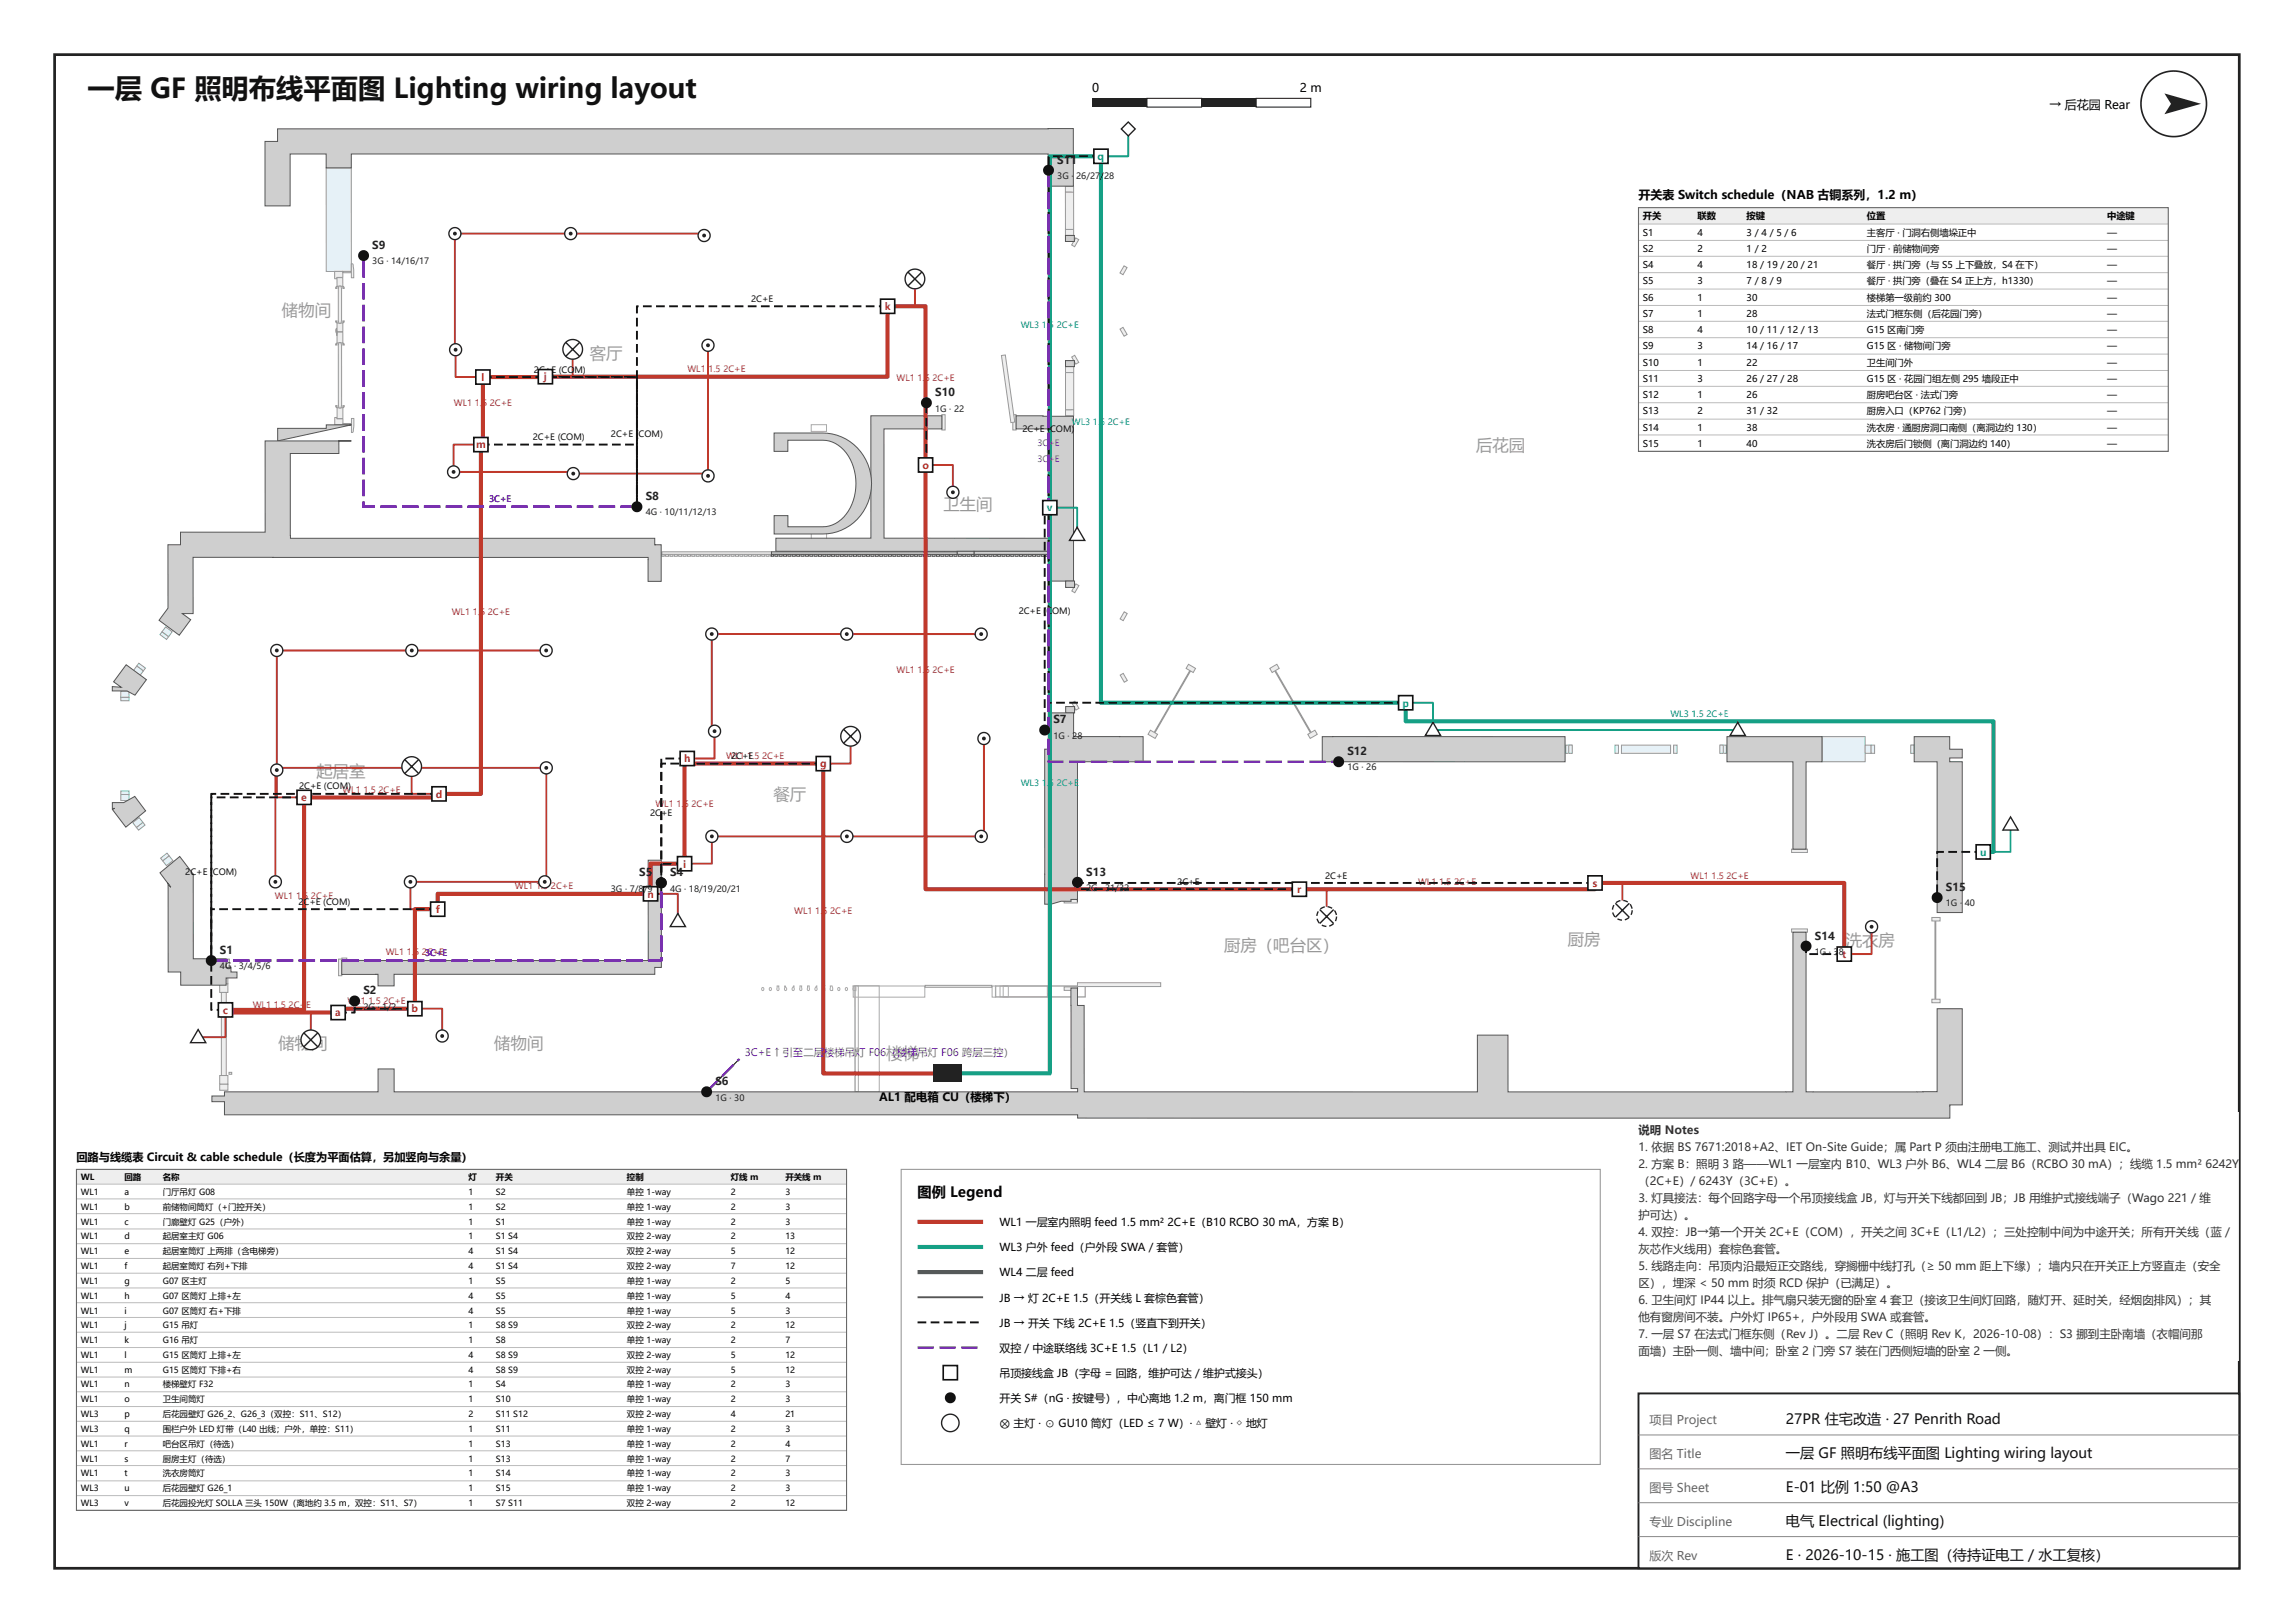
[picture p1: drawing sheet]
<svg xmlns="http://www.w3.org/2000/svg" width="420mm" height="297mm" viewBox="0 0 420 297" stroke-linecap="round" stroke-linejoin="round" font-family="sans-serif">
<defs><g id="words">
<text font-size="5" fill="#111" x="16" y="18">一层 GF 照明布线平面图 Lighting wiring layout</text>
<g font-size="3" fill="#9a9a9a">
<text x="51.6" y="57.9">储物间</text>
<text x="108" y="65.7">客厅</text>
<text x="270.3" y="82.6">后花园</text>
<text x="172.8" y="93.4">卫生间</text>
<text x="57.9" y="142.3">起居室</text>
<text x="141.6" y="146.4">餐厅</text>
<text x="224.1" y="173.9">厨房（吧台区）</text>
<text x="287.1" y="172.9">厨房</text>
<text x="338" y="173.2">洗衣房</text>
<text x="51" y="192">储物间</text>
<text x="90.5" y="192">储物间</text>
<text x="162.3" y="193.7">楼梯</text>
</g>
<text font-size="2.6" x="168" y="219">图例 Legend</text>
<g font-size="2.6" fill="#111">
<text x="327" y="260.6">27PR 住宅改造 · 27 Penrith Road</text>
<text x="327" y="266.8">一层 GF 照明布线平面图 Lighting wiring layout</text>
<text x="327" y="273">E-01 比例 1:50 @A3</text>
<text x="327" y="279.2">电气 Electrical (lighting)</text>
<text x="327" y="285.4">E · 2026-10-15 · 施工图（待持证电工 / 水工复核）</text>
</g>
<g font-size="2.2">
<text x="200" y="16.8">0</text>
<text x="238" y="16.8">2 m</text>
<text x="375.2" y="20">→ 后花园 Rear</text>
<text x="300" y="36.5">开关表 Switch schedule（NAB 古铜系列，1.2 m）</text>
</g>
<g font-size="2.2" fill="#666">
<text x="302" y="260.6">项目 Project</text>
<text x="302" y="266.8">图名 Title</text>
<text x="302" y="273">图号 Sheet</text>
<text x="302" y="279.2">专业 Discipline</text>
<text x="302" y="285.4">版次 Rev</text>
</g>
<text font-size="2.1" x="161" y="201.4">AL1 配电箱 CU（楼梯下）</text>
<g font-size="2.1" fill="#333">
<text x="300" y="207.6">说明 Notes</text>
<text x="300" y="210.7">1. 依据 BS 7671:2018+A2、IET On-Site Guide；属 Part P 须由注册电工施工、测试并出具 EIC。</text>
<text x="300" y="213.8">2. 方案 B：照明 3 路——WL1 一层室内 B10、WL3 户外 B6、WL4 二层 B6（RCBO 30 mA）；线缆 1.5 mm²</text>
<text x="403.8" y="213.8">6242Y</text>
<text x="300" y="216.9">（2C+E）/ 6243Y（3C+E）。</text>
<text x="300" y="220">3. 灯具接法：每个回路字母一个吊顶接线盒 JB，灯与开关下线都回到 JB；JB 用维护式接线端子（Wago 221 / 维</text>
<text x="300" y="223.1">护可达）。</text>
<text x="300" y="226.2">4. 双控：JB→第一个开关 2C+E（COM），开关之间 3C+E（L1/L2）；三处控制中间为中途开关；所有开关线（蓝 /</text>
<text x="300" y="229.3">灰芯作火线用）套棕色套管。</text>
<text x="300" y="232.4">5. 线路走向：吊顶内沿最短正交路线，穿搁栅中线打孔（≥ 50 mm 距上下缘）；墙内只在开关正上方竖直走（安全</text>
<text x="300" y="235.5">区），埋深 &lt; 50 mm 时须 RCD 保护（已满足）。</text>
<text x="300" y="238.6">6. 卫生间灯 IP44 以上。排气扇只装无窗的卧室 4 套卫（接该卫生间灯回路，随灯开、延时关，经烟囱排风）；其</text>
<text x="300" y="241.7">他有窗房间不装。户外灯 IP65+，户外段用 SWA 或套管。</text>
<text x="300" y="244.8">7. 一层 S7 在法式门框东侧（Rev J）。二层 Rev C（照明 Rev K，2026-10-08）：S3 挪到主卧南墙（衣帽间那</text>
<text x="300" y="247.9">面墙）主卧一侧、墙中间；卧室 2 门旁 S7 装在门西侧短墙的卧室 2 一侧。</text>
</g>
<g font-size="2" fill="#222">
<text x="193.6" y="29.9">S11</text>
<text x="68.2" y="45.6">S9</text>
<text x="171.2" y="72.5">S10</text>
<text x="118.2" y="91.5">S8</text>
<text x="192.9" y="132.4">S7</text>
<text x="246.7" y="138.2">S12</text>
<text x="117" y="160.4">S5</text>
<text x="122.7" y="160.4">S4</text>
<text x="198.9" y="160.3">S13</text>
<text x="356.3" y="163.1">S15</text>
<text x="332.3" y="171.9">S14</text>
<text x="40.3" y="174.6">S1</text>
<text x="66.5" y="182">S2</text>
<text x="131" y="198.6">S6</text>
</g>
<g font-size="2">
<text x="14" y="212.5">回路与线缆表 Circuit &amp; cable schedule（长度为平面估算，另加竖向与余量）</text>
<text x="183" y="224.4">WL1 一层室内照明 feed 1.5 mm² 2C+E（B10 RCBO 30 mA，方案 B）</text>
<text x="183" y="229">WL3 户外 feed（户外段 SWA / 套管）</text>
<text x="183" y="233.6">WL4 二层 feed</text>
<text x="183" y="238.2">JB → 灯 2C+E 1.5（开关线 L 套棕色套管）</text>
<text x="183" y="242.8">JB → 开关 下线 2C+E 1.5（竖直下到开关）</text>
<text x="183" y="247.4">双控 / 中途联络线 3C+E 1.5（L1 / L2）</text>
<text x="183" y="252">吊顶接线盒 JB（字母 = 回路，维护可达 / 维护式接头）</text>
<text x="183" y="256.6">开关 S#（nG · 按键号），中心离地 1.2 m，离门框 150 mm</text>
<text x="183" y="261.2">⊗ 主灯 · ⊙ GU10 筒灯（LED ≤ 7 W）· △ 壁灯 · ◇ 地灯</text>
</g>
<g font-size="1.9" fill="#7a2fb5">
<text x="136.4" y="193.3">3C+E ↑ 引至二层</text>
<text x="150.9" y="193.3">楼梯吊</text>
<text x="156.6" y="193.3">灯 F0</text>
<text x="161.2" y="193.3">6（楼梯吊灯 F06 跨层三控）</text>
</g>
<g font-size="1.8" fill="#16a085">
<text x="201" y="29.3">q</text>
<text x="191.7" y="93.6">v</text>
<text x="256.8" y="129.3">p</text>
<text x="362.5" y="156.6">u</text>
</g>
<g font-size="1.8" fill="#c0392b">
<text x="162" y="56.7">k</text>
<text x="88.2" y="69.7">l</text>
<text x="99.6" y="69.6">j</text>
<text x="87.2" y="82.1">m</text>
<text x="168.9" y="85.8">o</text>
<text x="125.2" y="139.5">h</text>
<text x="150.1" y="140.4">g</text>
<text x="55.2" y="146.6">e</text>
<text x="79.8" y="146">d</text>
<text x="125.1" y="158.8">i</text>
<text x="79.8" y="167.1">f</text>
<text x="118.5" y="164.3">n</text>
<text x="237.5" y="163.4">r</text>
<text x="291.6" y="162.3">s</text>
<text x="337.3" y="175.3">t</text>
<text x="40.8" y="185.5">c</text>
<text x="61.4" y="186">a</text>
<text x="75.4" y="185.3">b</text>
</g>
<g font-size="1.7">
<text x="300.8" y="40.1">开关</text>
<text x="310.8" y="40.1">联数</text>
<text x="319.8" y="40.1">按键</text>
<text x="341.8" y="40.1">位置</text>
<text x="385.8" y="40.1">中途键</text>
<text x="300.8" y="43.1">S1</text>
<text x="300.8" y="46.1">S2</text>
<text x="310.8" y="43.1">4</text>
<text x="310.8" y="46.1">2</text>
<text x="319.8" y="43.1">3 / 4 / 5 / 6</text>
<text x="319.8" y="46.1">1 / 2</text>
<text x="341.8" y="43.1">主客厅 · 门洞右侧墙垛正中</text>
<text x="341.8" y="46.1">门厅 · 前储物间旁</text>
<text x="385.8" y="43.1">—</text>
<text x="385.8" y="46.1">—</text>
<text x="300.8" y="49.1">S4</text>
<text x="300.8" y="52">S5</text>
<text x="310.8" y="49.1">4</text>
<text x="310.8" y="52">3</text>
<text x="319.8" y="49.1">18 / 19 / 20 / 21</text>
<text x="319.8" y="52">7 / 8 / 9</text>
<text x="341.8" y="49.1">餐厅 · 拱门旁（与 S5 上下叠放，S4 在下）</text>
<text x="341.8" y="52">餐厅 · 拱门旁（叠在 S4 正上方，h1330）</text>
<text x="385.8" y="49.1">—</text>
<text x="385.8" y="52">—</text>
<text x="300.8" y="55">S6</text>
<text x="300.8" y="58">S7</text>
<text x="310.8" y="55">1</text>
<text x="310.8" y="58">1</text>
<text x="319.8" y="55">30</text>
<text x="319.8" y="58">28</text>
<text x="341.8" y="55">楼梯第一级前约 300</text>
<text x="341.8" y="58">法式门框东侧（后花园门旁）</text>
<text x="385.8" y="55">—</text>
<text x="385.8" y="58">—</text>
<text x="300.8" y="61">S8</text>
<text x="300.8" y="63.9">S9</text>
<text x="310.8" y="61">4</text>
<text x="310.8" y="63.9">3</text>
<text x="319.8" y="61">10 / 11 / 12 / 13</text>
<text x="319.8" y="63.9">14 / 16 / 17</text>
<text x="341.8" y="61">G15 区南门旁</text>
<text x="341.8" y="63.9">G15 区 · 储物间门旁</text>
<text x="385.8" y="61">—</text>
<text x="385.8" y="63.9">—</text>
<text x="300.8" y="66.9">S10</text>
<text x="300.8" y="69.9">S11</text>
<text x="310.8" y="66.9">1</text>
<text x="310.8" y="69.9">3</text>
<text x="319.8" y="66.9">22</text>
<text x="319.8" y="69.9">26 / 27 / 28</text>
<text x="341.8" y="66.9">卫生间门外</text>
<text x="341.8" y="69.9">G15 区 · 花园门组左侧 295 墙段正中</text>
<text x="385.8" y="66.9">—</text>
<text x="385.8" y="69.9">—</text>
<text x="300.8" y="72.9">S12</text>
<text x="300.8" y="75.8">S13</text>
<text x="310.8" y="72.9">1</text>
<text x="310.8" y="75.8">2</text>
<text x="319.8" y="72.9">26</text>
<text x="319.8" y="75.8">31 / 32</text>
<text x="341.8" y="72.9">厨房吧台区 · 法式门旁</text>
<text x="341.8" y="75.8">厨房入口（KP762 门旁）</text>
<text x="385.8" y="72.9">—</text>
<text x="385.8" y="75.8">—</text>
<text x="300.8" y="78.8">S14</text>
<text x="300.8" y="81.8">S15</text>
<text x="310.8" y="78.8">1</text>
<text x="310.8" y="81.8">1</text>
<text x="319.8" y="78.8">38</text>
<text x="319.8" y="81.8">40</text>
<text x="341.8" y="78.8">洗衣房 · 通厨房洞口南侧（离洞边约 130）</text>
<text x="341.8" y="81.8">洗衣房后门锁侧（离门洞边约 140）</text>
<text x="385.8" y="78.8">—</text>
<text x="385.8" y="81.8">—</text>
</g>
<g font-size="1.6" fill="#222">
<text x="193.6" y="32.7">3G ·</text>
<text x="197" y="32.7">26/27/28</text>
<text x="68.2" y="48.4">3G · 14/16/17</text>
<text x="171.2" y="75.3">1G · 22</text>
<text x="118.2" y="94.3">4G · 10/11/12/13</text>
<text x="192.9" y="135.2">1G · 28</text>
<text x="246.7" y="141">1G · 26</text>
<text x="111.8" y="163.2">3G · 7/8</text>
<text x="117.9" y="163.2">/9</text>
<text x="122.7" y="163.2">4G · 18/19/20/21</text>
<text x="198.9" y="163.1">2G · 31/32</text>
<text x="356.3" y="165.9">1G ·</text>
<text x="359.7" y="165.9">40</text>
<text x="40.3" y="177.4">4G</text>
<text x="42.9" y="177.4">· 3/4/5/6</text>
<text x="332.3" y="174.7">1G · 3</text>
<text x="336.7" y="174.7">8</text>
<text x="66.5" y="184.8">2G · 1/2</text>
<text x="131" y="201.4">1G · 30</text>
</g>
<g font-size="1.6" fill="#111">
<text x="137.5" y="55.2">2C+E</text>
<text x="97.8" y="68.2">2</text>
<text x="98.7" y="68.2">C+E (CO</text>
<text x="105.2" y="68.2">M)</text>
<text x="97.6" y="80.6">2C+E (COM)</text>
<text x="111.9" y="80">2C+E (COM)</text>
<text x="187.2" y="79.1">2C+E (</text>
<text x="192.3" y="79.1">COM)</text>
<text x="186.5" y="112.4">2C+E (C</text>
<text x="192.6" y="112.4">OM)</text>
<text x="54.8" y="144.5">2C+E (COM)</text>
<text x="119" y="149.4">2C+E</text>
<text x="33.9" y="160">2C+E (COM)</text>
<text x="215.5" y="161.9">2C+E</text>
<text x="242.6" y="160.8">2C+E</text>
<text x="54.6" y="165.6">2C+E (COM)</text>
</g>
<g font-size="1.6" fill="#16a085">
<text x="186.9" y="59.9">WL3</text>
<text x="190.7" y="59.9">1.</text>
<text x="192.1" y="59.9">5</text>
<text x="193.5" y="59.9">2C+E</text>
<text x="196.2" y="77.8">WL3</text>
<text x="200.1" y="77.8">1.5</text>
<text x="202.8" y="77.8">2C+E</text>
<text x="305.8" y="131.2">WL3</text>
<text x="309.7" y="131.2">1.5</text>
<text x="312.4" y="131.2">2C+E</text>
<text x="186.9" y="143.9">WL3</text>
<text x="190.7" y="143.9">1</text>
<text x="191.7" y="143.9">.5</text>
<text x="193.5" y="143.9">2C+E</text>
</g>
<g font-size="1.6" fill="#c0392b">
<text x="125.9" y="68.1">WL1</text>
<text x="129.7" y="68.1">1.5</text>
<text x="132.4" y="68.1">2C+E</text>
<text x="164.1" y="69.8">WL1</text>
<text x="168" y="69.8">1.5</text>
<text x="170.7" y="69.8">2C+E</text>
<text x="83.1" y="74.4">WL1</text>
<text x="86.9" y="74.4">1.5</text>
<text x="89.7" y="74.4">2C+E</text>
<text x="82.7" y="112.5">WL1</text>
<text x="86.6" y="112.5">1.5</text>
<text x="89.3" y="112.5">2C+E</text>
<text x="164.1" y="123.1">WL1</text>
<text x="168" y="123.1">1.5</text>
<text x="170.7" y="123.1">2C+E</text>
<text x="133" y="138.9">W2LC1+1E.5</text>
<text x="139.5" y="138.9">2C+E</text>
<text x="62.7" y="145.1">WL1</text>
<text x="66.6" y="145.1">1.5</text>
<text x="69.3" y="145.1">2C+E</text>
<text x="120" y="147.6">WL1</text>
<text x="123.9" y="147.6">1.5</text>
<text x="126.6" y="147.6">2C+E</text>
<text x="259.6" y="161.9">WL1</text>
<text x="263.5" y="161.9">1.5</text>
<text x="266.2" y="161.9">2C+E</text>
<text x="309.5" y="160.8">WL1</text>
<text x="313.4" y="160.8">1.5</text>
<text x="316.1" y="160.8">2C+E</text>
<text x="50.3" y="164.6">WL1</text>
<text x="54.2" y="164.6">1.5</text>
<text x="56.9" y="164.6">2C+E</text>
<text x="94.3" y="162.8">WL1</text>
<text x="98.1" y="162.8">1.5</text>
<text x="100.9" y="162.8">2C+E</text>
<text x="145.4" y="167.3">WL1</text>
<text x="149.3" y="167.3">1.5</text>
<text x="152" y="167.3">2C+E</text>
<text x="70.6" y="174.7">WL1</text>
<text x="74.5" y="174.7">1.5</text>
<text x="77.2" y="174.7">23CC++EE</text>
<text x="46.3" y="184.5">WL1</text>
<text x="50.1" y="184.5">1.5</text>
<text x="52.9" y="184.5">2C+</text>
<text x="56" y="184.5">E</text>
<text x="63.6" y="183.8">WL1</text>
<text x="67.5" y="183.8">1.5</text>
<text x="70.2" y="183.8">2C+E</text>
</g>
<g font-size="1.6" fill="#7a2fb5">
<text x="189.9" y="81.6">3C</text>
<text x="191.9" y="81.6">+E</text>
<text x="189.9" y="84.5">3C</text>
<text x="191.9" y="84.5">+E</text>
<text x="89.6" y="91.9">3C+E</text>
</g>
<g font-size="1.5">
<text x="14.8" y="216">WL</text>
<text x="22.8" y="216">回路</text>
<text x="29.8" y="216">名称</text>
<text x="85.8" y="216">灯</text>
<text x="90.8" y="216">开关</text>
<text x="114.8" y="216">控制</text>
<text x="133.8" y="216">灯线 m</text>
<text x="143.8" y="216">开关线 m</text>
<text x="14.8" y="218.7">WL1</text>
<text x="14.8" y="221.4">WL1</text>
<text x="22.8" y="218.7">a</text>
<text x="22.8" y="221.4">b</text>
<text x="29.8" y="218.7">门厅吊灯 G08</text>
<text x="29.8" y="221.4">前储物间筒灯（+门控开关）</text>
<text x="85.8" y="218.7">1</text>
<text x="85.8" y="221.4">1</text>
<text x="90.8" y="218.7">S2</text>
<text x="90.8" y="221.4">S2</text>
<text x="114.8" y="218.7">单控 1-way</text>
<text x="114.8" y="221.4">单控 1-way</text>
<text x="133.8" y="218.7">2</text>
<text x="133.8" y="221.4">2</text>
<text x="143.8" y="218.7">3</text>
<text x="143.8" y="221.4">3</text>
<text x="14.8" y="224.1">WL1</text>
<text x="14.8" y="226.8">WL1</text>
<text x="22.8" y="224.1">c</text>
<text x="22.8" y="226.8">d</text>
<text x="29.8" y="224.1">门廊壁灯 G25（户外）</text>
<text x="29.8" y="226.8">起居室主灯 G06</text>
<text x="85.8" y="224.1">1</text>
<text x="85.8" y="226.8">1</text>
<text x="90.8" y="224.1">S1</text>
<text x="90.8" y="226.8">S1 S4</text>
<text x="114.8" y="224.1">单控 1-way</text>
<text x="114.8" y="226.8">双控 2-way</text>
<text x="133.8" y="224.1">2</text>
<text x="133.8" y="226.8">2</text>
<text x="143.8" y="224.1">3</text>
<text x="143.8" y="226.8">13</text>
<text x="14.8" y="229.5">WL1</text>
<text x="14.8" y="232.2">WL1</text>
<text x="22.8" y="229.5">e</text>
<text x="22.8" y="232.2">f</text>
<text x="29.8" y="229.5">起居室筒灯 上两排（含电梯旁）</text>
<text x="29.8" y="232.2">起居室筒灯 右列+下排</text>
<text x="85.8" y="229.5">4</text>
<text x="85.8" y="232.2">4</text>
<text x="90.8" y="229.5">S1 S4</text>
<text x="90.8" y="232.2">S1 S4</text>
<text x="114.8" y="229.5">双控 2-way</text>
<text x="114.8" y="232.2">双控 2-way</text>
<text x="133.8" y="229.5">5</text>
<text x="133.8" y="232.2">7</text>
<text x="143.8" y="229.5">12</text>
<text x="143.8" y="232.2">12</text>
<text x="14.8" y="234.9">WL1</text>
<text x="14.8" y="237.7">WL1</text>
<text x="22.8" y="234.9">g</text>
<text x="22.8" y="237.7">h</text>
<text x="29.8" y="234.9">G07 区主灯</text>
<text x="29.8" y="237.7">G07 区筒灯 上排+左</text>
<text x="85.8" y="234.9">1</text>
<text x="85.8" y="237.7">4</text>
<text x="90.8" y="234.9">S5</text>
<text x="90.8" y="237.7">S5</text>
<text x="114.8" y="234.9">单控 1-way</text>
<text x="114.8" y="237.7">单控 1-way</text>
<text x="133.8" y="234.9">2</text>
<text x="133.8" y="237.7">5</text>
<text x="143.8" y="234.9">5</text>
<text x="143.8" y="237.7">4</text>
<text x="14.8" y="240.4">WL1</text>
<text x="14.8" y="243.1">WL1</text>
<text x="14.8" y="245.8">WL1</text>
<text x="22.8" y="240.4">i</text>
<text x="22.8" y="243.1">j</text>
<text x="22.8" y="245.8">k</text>
<text x="29.8" y="240.4">G07 区筒灯 右+下排</text>
<text x="29.8" y="243.1">G15 吊灯</text>
<text x="29.8" y="245.8">G16 吊灯</text>
<text x="85.8" y="240.4">4</text>
<text x="85.8" y="243.1">1</text>
<text x="85.8" y="245.8">1</text>
<text x="90.8" y="240.4">S5</text>
<text x="90.8" y="243.1">S8 S9</text>
<text x="90.8" y="245.8">S8</text>
<text x="114.8" y="240.4">单控 1-way</text>
<text x="114.8" y="243.1">双控 2-way</text>
<text x="114.8" y="245.8">单控 1-way</text>
<text x="133.8" y="240.4">5</text>
<text x="133.8" y="243.1">2</text>
<text x="133.8" y="245.8">2</text>
<text x="143.8" y="240.4">3</text>
<text x="143.8" y="243.1">12</text>
<text x="143.8" y="245.8">7</text>
<text x="14.8" y="248.5">WL1</text>
<text x="14.8" y="251.2">WL1</text>
<text x="22.8" y="248.5">l</text>
<text x="22.8" y="251.2">m</text>
<text x="29.8" y="248.5">G15 区筒灯 上排+左</text>
<text x="29.8" y="251.2">G15 区筒灯 下排+右</text>
<text x="85.8" y="248.5">4</text>
<text x="85.8" y="251.2">4</text>
<text x="90.8" y="248.5">S8 S9</text>
<text x="90.8" y="251.2">S8 S9</text>
<text x="114.8" y="248.5">双控 2-way</text>
<text x="114.8" y="251.2">双控 2-way</text>
<text x="133.8" y="248.5">5</text>
<text x="133.8" y="251.2">5</text>
<text x="143.8" y="248.5">12</text>
<text x="143.8" y="251.2">12</text>
<text x="14.8" y="253.9">WL1</text>
<text x="14.8" y="256.6">WL1</text>
<text x="22.8" y="253.9">n</text>
<text x="22.8" y="256.6">o</text>
<text x="29.8" y="253.9">楼梯壁灯 F32</text>
<text x="29.8" y="256.6">卫生间筒灯</text>
<text x="85.8" y="253.9">1</text>
<text x="85.8" y="256.6">1</text>
<text x="90.8" y="253.9">S4</text>
<text x="90.8" y="256.6">S10</text>
<text x="114.8" y="253.9">单控 1-way</text>
<text x="114.8" y="256.6">单控 1-way</text>
<text x="133.8" y="253.9">2</text>
<text x="133.8" y="256.6">2</text>
<text x="143.8" y="253.9">3</text>
<text x="143.8" y="256.6">3</text>
<text x="14.8" y="259.4">WL3</text>
<text x="14.8" y="262.1">WL3</text>
<text x="22.8" y="259.4">p</text>
<text x="22.8" y="262.1">q</text>
<text x="29.8" y="259.4">后花园壁灯 G26_2、G26_3（双控：S11、S12）</text>
<text x="29.8" y="262.1">围栏户外 LED 灯带（L40 出线；户外，单控：S11）</text>
<text x="85.8" y="259.4">2</text>
<text x="85.8" y="262.1">1</text>
<text x="90.8" y="259.4">S11 S12</text>
<text x="90.8" y="262.1">S11</text>
<text x="114.8" y="259.4">双控 2-way</text>
<text x="114.8" y="262.1">单控 1-way</text>
<text x="133.8" y="259.4">4</text>
<text x="133.8" y="262.1">2</text>
<text x="143.8" y="259.4">21</text>
<text x="143.8" y="262.1">3</text>
<text x="14.8" y="264.8">WL1</text>
<text x="14.8" y="267.5">WL1</text>
<text x="22.8" y="264.8">r</text>
<text x="22.8" y="267.5">s</text>
<text x="29.8" y="264.8">吧台区吊灯（待选）</text>
<text x="29.8" y="267.5">厨房主灯（待选）</text>
<text x="85.8" y="264.8">1</text>
<text x="85.8" y="267.5">1</text>
<text x="90.8" y="264.8">S13</text>
<text x="90.8" y="267.5">S13</text>
<text x="114.8" y="264.8">单控 1-way</text>
<text x="114.8" y="267.5">单控 1-way</text>
<text x="133.8" y="264.8">2</text>
<text x="133.8" y="267.5">2</text>
<text x="143.8" y="264.8">4</text>
<text x="143.8" y="267.5">7</text>
<text x="14.8" y="270.2">WL1</text>
<text x="14.8" y="272.9">WL3</text>
<text x="14.8" y="275.6">WL3</text>
<text x="22.8" y="270.2">t</text>
<text x="22.8" y="272.9">u</text>
<text x="22.8" y="275.6">v</text>
<text x="29.8" y="270.2">洗衣房筒灯</text>
<text x="29.8" y="272.9">后花园壁灯 G26_1</text>
<text x="29.8" y="275.6">后花园投光灯 SOLLA 三头 150W（离地约 3.5 m，双控：S11、S7）</text>
<text x="85.8" y="270.2">1</text>
<text x="85.8" y="272.9">1</text>
<text x="85.8" y="275.6">1</text>
<text x="90.8" y="270.2">S14</text>
<text x="90.8" y="272.9">S15</text>
<text x="90.8" y="275.6">S7 S11</text>
<text x="114.8" y="270.2">单控 1-way</text>
<text x="114.8" y="272.9">单控 1-way</text>
<text x="114.8" y="275.6">双控 2-way</text>
<text x="133.8" y="270.2">2</text>
<text x="133.8" y="272.9">2</text>
<text x="133.8" y="275.6">2</text>
<text x="143.8" y="270.2">3</text>
<text x="143.8" y="272.9">3</text>
<text x="143.8" y="275.6">12</text>
</g>
</g></defs>
<path d="M10 10h400v277h-400z" fill="none" stroke="#222" stroke-width=".5"/>
<path d="M300 255h110v32h-110z" fill="#fff"/>
<path d="M300 255h110v32h-110z" fill="none" stroke="#222" stroke-width=".35"/>
<path d="M300 262.6h110M300 268.8h110M300 275h110M300 281.2h110" fill="none" stroke="#888" stroke-width=".18"/>
<circle cx="398" cy="19" r="6" fill="none" stroke="#222" stroke-width=".3"/>
<g fill="#222">
<path d="M396.3 17.1l6.7 1.9-6.7 1.9 1.2-1.9z"/>
<path d="M200 18h10v1.6h-10z"/>
</g>
<path d="M210 18h10v1.6h-10z" fill="#fff"/>
<path d="M210 18h10v1.6h-10z" fill="none" stroke="#222" stroke-width=".2"/>
<path d="M220 18h10v1.6h-10z" fill="#222"/>
<path d="M230 18h10v1.6h-10z" fill="#fff"/>
<path d="M230 18h10v1.6h-10z" fill="none" stroke="#222" stroke-width=".2"/>
<path d="M298 203.6h112v45.4h-112z" fill="#fff"/>
<g fill="none" stroke="#aaa" stroke-width=".18">
<path d="M148.5 77.7h2.8v1.2h-2.8zM148.5 97.4h2.8v1.3h-2.8zM142.3 180.4h.3v.4a.24 .24 0 0 1 0 .4 .24 .24 0 0 1-.4-.1zM143.7 180.4l.2 .3a.25 .25 0 0 1 .2 .4 .25 .25 0 0 1-.5 0zM145.3 180.4l.1 .4a.24 .24 0 0 1 0 .4 .24 .24 0 0 1-.4-.1zM146.5 180.4h.3v.4a.24 .24 0 0 1 0 .4 .24 .24 0 0 1-.4-.1zM147.8 180.4h.4v.4a.24 .24 0 0 1 0 .4 .24 .24 0 0 1-.4-.1zM149.5 180.4v.4a.24 .24 0 0 1 .1 .4 .24 .24 0 0 1-.4-.1zM150.6 180.4h.4l-.1 .4a.24 .24 0 0 1 .1 .4 .24 .24 0 0 1-.4-.1zM152 180.4h.3l.2 .4a.27 .27 0 0 1-.2 .4 .27 .27 0 0 1-.3-.2zM156.2 180.4h.3l.2 .3v.6l-.5-.1zM156.2 180.4h13.1v2.1h-13.1z"/>
<path d="M156.5 180.4h4.5v19.4h-4.4zM156.5 180.4h.6l.1 19.4h-.6zM181.6 180.4h.7v2.1h-.7zM182.3 180.4h2.3v2h-2.3zM182.3 180.4h9.5v2h-9.5zM183.1 180.4h15.6v2h-15.6zM183.7 180.4h15v2h-15z"/>
<circle cx="139.6" cy="181" r=".25"/>
<circle cx="141" cy="181" r=".25"/>
<circle cx="153.5" cy="181" r=".25"/>
<circle cx="154.9" cy="181" r=".25"/>
</g>
<path d="M333.6 134.8h7.9v4.6h-7.9z" fill="#e6f0f8"/>
<path d="M333.6 134.8h7.9v4.6h-7.9z" fill="none" stroke="#7a9cb8" stroke-width=".18"/>
<path d="M59.7 30.7h4.6v19h-4.6z" fill="#e6f0f8"/>
<path d="M59.7 30.7h4.6v19h-4.6z" fill="none" stroke="#7a9cb8" stroke-width=".18"/>
<path d="M25.4 121.4l1.2 .9-.4 .5-1.2-.9z" fill="#e6f0f8"/>
<path d="M25.4 121.4l1.2 .9-.4 .5-1.2-.9z" fill="none" stroke="#7a9cb8" stroke-width=".18"/>
<path d="M29.7 115.6l1.2 .9-.4 .5-1.2-.9z" fill="#e6f0f8"/>
<path d="M29.7 115.6l1.2 .9-.4 .5-1.2-.9z" fill="none" stroke="#7a9cb8" stroke-width=".18"/>
<path d="M25 121.9l1.2 .9-.6 .9-1.2-.9z" fill="#e6f0f8"/>
<path d="M25 121.9l1.2 .9-.6 .9-1.2-.9z" fill="none" stroke="#7a9cb8" stroke-width=".18"/>
<path d="M30.3 114.7l1.2 .9-.6 .9-1.2-.9z" fill="#e6f0f8"/>
<path d="M30.3 114.7l1.2 .9-.6 .9-1.2-.9z" fill="none" stroke="#7a9cb8" stroke-width=".18"/>
<path d="M22.1 127.6h1.5v.6h-1.5z" fill="#e6f0f8"/>
<path d="M22.1 127.6h1.5v.6h-1.5z" fill="none" stroke="#7a9cb8" stroke-width=".18"/>
<path d="M22.1 144.8h1.5v.6h-1.5z" fill="#e6f0f8"/>
<path d="M22.1 144.8h1.5v.6h-1.5z" fill="none" stroke="#7a9cb8" stroke-width=".18"/>
<path d="M22.1 126.5h1.5v1.1h-1.5z" fill="#e6f0f8"/>
<path d="M22.1 126.5h1.5v1.1h-1.5z" fill="none" stroke="#7a9cb8" stroke-width=".18"/>
<path d="M22.1 145.4h1.5v1.1h-1.5z" fill="#e6f0f8"/>
<path d="M22.1 145.4h1.5v1.1h-1.5z" fill="none" stroke="#7a9cb8" stroke-width=".18"/>
<path d="M29.4 157l1.2-.9 .4 .5-1.2 .9z" fill="#e6f0f8"/>
<path d="M29.4 157l1.2-.9 .4 .5-1.2 .9z" fill="none" stroke="#7a9cb8" stroke-width=".18"/>
<path d="M25 151.4l1.2-.9 .3 .5-1.1 .9z" fill="#e6f0f8"/>
<path d="M25 151.4l1.2-.9 .3 .5-1.1 .9z" fill="none" stroke="#7a9cb8" stroke-width=".18"/>
<path d="M29.8 157.5l1.2-.9 .7 .9-1.2 .9z" fill="#e6f0f8"/>
<path d="M29.8 157.5l1.2-.9 .7 .9-1.2 .9z" fill="none" stroke="#7a9cb8" stroke-width=".18"/>
<path d="M24.3 150.5l1.2-.9 .7 .9-1.2 .9z" fill="#e6f0f8"/>
<path d="M24.3 150.5l1.2-.9 .7 .9-1.2 .9z" fill="none" stroke="#7a9cb8" stroke-width=".18"/>
<path d="M296.9 136.4h9v1.5h-9z" fill="#e6f0f8"/>
<path d="M296.9 136.4h9v1.5h-9z" fill="none" stroke="#7a9cb8" stroke-width=".18"/>
<path d="M286.7 136.4h1.1v1.5h-1.1z" fill="#e6f0f8"/>
<path d="M286.7 136.4h1.1v1.5h-1.1z" fill="none" stroke="#7a9cb8" stroke-width=".18"/>
<path d="M315 136.4h1.1v1.5h-1.1z" fill="#e6f0f8"/>
<path d="M315 136.4h1.1v1.5h-1.1z" fill="none" stroke="#7a9cb8" stroke-width=".18"/>
<path d="M287.2 136.4h.7v1.5h-.7z" fill="#e6f0f8"/>
<path d="M287.2 136.4h.7v1.5h-.7z" fill="none" stroke="#7a9cb8" stroke-width=".18"/>
<path d="M295.7 136.4h.6v1.5h-.6z" fill="#e6f0f8"/>
<path d="M295.7 136.4h.6v1.5h-.6z" fill="none" stroke="#7a9cb8" stroke-width=".18"/>
<path d="M306.4 136.4h.7v1.5h-.7z" fill="#e6f0f8"/>
<path d="M306.4 136.4h.7v1.5h-.7z" fill="none" stroke="#7a9cb8" stroke-width=".18"/>
<path d="M314.9 136.4h.6v1.5h-.6z" fill="#e6f0f8"/>
<path d="M314.9 136.4h.6v1.5h-.6z" fill="none" stroke="#7a9cb8" stroke-width=".18"/>
<path d="M341.5 136.4h1.1v1.5h-1.1z" fill="#e6f0f8"/>
<path d="M341.5 136.4h1.1v1.5h-1.1z" fill="none" stroke="#7a9cb8" stroke-width=".18"/>
<path d="M349.9 136.4h1.1v1.5h-1.1z" fill="#e6f0f8"/>
<path d="M349.9 136.4h1.1v1.5h-1.1z" fill="none" stroke="#7a9cb8" stroke-width=".18"/>
<path d="M342.6 136.4h.6v1.5h-.6z" fill="#e6f0f8"/>
<path d="M342.6 136.4h.6v1.5h-.6z" fill="none" stroke="#7a9cb8" stroke-width=".18"/>
<path d="M349.8 136.4h.7v1.5h-.7z" fill="#e6f0f8"/>
<path d="M349.8 136.4h.7v1.5h-.7z" fill="none" stroke="#7a9cb8" stroke-width=".18"/>
<path d="M41.4 175.5h.6v3.1h-.6z" fill="#eee"/>
<path d="M41.4 175.5h.6v3.1h-.6z" fill="none" stroke="#999" stroke-width=".18"/>
<path d="M62 175.5h.6v3.1h-.6z" fill="#eee"/>
<path d="M62 175.5h.6v3.1h-.6z" fill="none" stroke="#999" stroke-width=".18"/>
<path d="M61.3 76.4h.3l.1 .2 1 .1 .1 1h-1.5z" fill="#eee"/>
<path d="M61.3 76.4h.3l.1 .2 1 .1 .1 1h-1.5z" fill="none" stroke="#999" stroke-width=".18"/>
<path d="M61.3 49.7h1.5l-.1 1-1 .1-.1 .2h-.3z" fill="#eee"/>
<path d="M61.3 49.7h1.5l-.1 1-1 .1-.1 .2h-.3z" fill="none" stroke="#999" stroke-width=".18"/>
<path d="M64.3 76.6h.5v1.6l-.1 .7-.2 .2h-.2z" fill="#eee"/>
<path d="M64.3 76.6h.5v1.6l-.1 .7-.2 .2h-.2z" fill="none" stroke="#999" stroke-width=".18"/>
<path d="M64.3 48.3h.2l.2 .2 .1 2.3h-.5z" fill="#eee"/>
<path d="M64.3 48.3h.2l.2 .2 .1 2.3h-.5z" fill="none" stroke="#999" stroke-width=".18"/>
<path d="M62.8 77.5h1.5v.2h-1.5z" fill="#eee"/>
<path d="M62.8 77.5h1.5v.2h-1.5z" fill="none" stroke="#999" stroke-width=".18"/>
<path d="M62.8 49.7h1.5v.2h-1.5z" fill="#eee"/>
<path d="M62.8 49.7h1.5v.2h-1.5z" fill="none" stroke="#999" stroke-width=".18"/>
<path d="M61.7 74.6h1.1v2h-1.1z" fill="#eee"/>
<path d="M61.7 74.6h1.1v2h-1.1z" fill="none" stroke="#999" stroke-width=".18"/>
<path d="M61.7 60.8h1v2h-1z" fill="#eee"/>
<path d="M61.7 60.8h1v2h-1z" fill="none" stroke="#999" stroke-width=".18"/>
<path d="M61.5 62.9l.2-.1v.3h-.3z" fill="#eee"/>
<path d="M61.5 62.9l.2-.1v.3h-.3z" fill="none" stroke="#999" stroke-width=".18"/>
<path d="M61.5 74.2h.2v.4l-.2-.1z" fill="#eee"/>
<path d="M61.5 74.2h.2v.4l-.2-.1z" fill="none" stroke="#999" stroke-width=".18"/>
<path d="M62.8 62.8l.1 .1 .1 .2h-.2z" fill="#eee"/>
<path d="M62.8 62.8l.1 .1 .1 .2h-.2z" fill="none" stroke="#999" stroke-width=".18"/>
<path d="M62.8 74.2h.2l-.2 .4z" fill="#eee"/>
<path d="M62.8 74.2h.2l-.2 .4z" fill="none" stroke="#999" stroke-width=".18"/>
<path d="M62.1 62.7h.3l.1 .5v10.9l-.1 .6h-.3l-.2-.6v-10.9z" fill="#eee"/>
<path d="M62.1 62.7h.3l.1 .5v10.9l-.1 .6h-.3l-.2-.6v-10.9z" fill="none" stroke="#999" stroke-width=".18"/>
<path d="M61.7 59.1h1v1.6h-1z" fill="#eee"/>
<path d="M61.7 59.1h1v1.6h-1z" fill="none" stroke="#999" stroke-width=".18"/>
<path d="M61.7 50.8h1v1.6h-1z" fill="#eee"/>
<path d="M61.7 50.8h1v1.6h-1z" fill="none" stroke="#999" stroke-width=".18"/>
<path d="M61.5 52.5l.2-.1v.4h-.3z" fill="#eee"/>
<path d="M61.5 52.5l.2-.1v.4h-.3z" fill="none" stroke="#999" stroke-width=".18"/>
<path d="M61.4 58.7h.3v.4l-.2-.1z" fill="#eee"/>
<path d="M61.4 58.7h.3v.4l-.2-.1z" fill="none" stroke="#999" stroke-width=".18"/>
<path d="M62.8 52.4l.1 .1 .1 .3h-.2z" fill="#eee"/>
<path d="M62.8 52.4l.1 .1 .1 .3h-.2z" fill="none" stroke="#999" stroke-width=".18"/>
<path d="M62.8 58.7h.2l-.2 .4z" fill="#eee"/>
<path d="M62.8 58.7h.2l-.2 .4z" fill="none" stroke="#999" stroke-width=".18"/>
<path d="M62.1 52.3h.3l.1 .6v5.7l-.1 .6h-.3l-.2-.6v-5.7z" fill="#eee"/>
<path d="M62.1 52.3h.3l.1 .6v5.7l-.1 .6h-.3l-.2-.6v-5.7z" fill="none" stroke="#999" stroke-width=".18"/>
<path d="M61.6 60.2l.1 1.2v-.9l-.1 .5-.1-.3z" fill="#eee"/>
<path d="M61.6 60.2l.1 1.2v-.9l-.1 .5-.1-.3z" fill="none" stroke="#999" stroke-width=".18"/>
<path d="M40.2 180h1.5v1.6h-1.5z" fill="#eee"/>
<path d="M40.2 180h1.5v1.6h-1.5z" fill="none" stroke="#999" stroke-width=".18"/>
<path d="M40.2 196.8h1.5v1.6h-1.5z" fill="#eee"/>
<path d="M40.2 196.8h1.5v1.6h-1.5z" fill="none" stroke="#999" stroke-width=".18"/>
<path d="M41.9 196.2h.5v.4h-.5z" fill="#eee"/>
<path d="M41.9 196.2h.5v.4h-.5z" fill="none" stroke="#999" stroke-width=".18"/>
<path d="M40.5 181.6h.9v15.2h-.9z" fill="#eee"/>
<path d="M40.5 181.6h.9v15.2h-.9z" fill="none" stroke="#999" stroke-width=".18"/>
<path d="M40.2 178.9h1.5v1.1h-1.5z" fill="#eee"/>
<path d="M40.2 178.9h1.5v1.1h-1.5z" fill="none" stroke="#999" stroke-width=".18"/>
<path d="M40.2 198.4h1.5v1.1h-1.5z" fill="#eee"/>
<path d="M40.2 198.4h1.5v1.1h-1.5z" fill="none" stroke="#999" stroke-width=".18"/>
<path d="M172.4 75.9h.6v2.8h-.6z" fill="#eee"/>
<path d="M172.4 75.9h.6v2.8h-.6z" fill="none" stroke="#999" stroke-width=".18"/>
<path d="M185.4 75.9h.6v2.8h-.6z" fill="#eee"/>
<path d="M185.4 75.9h.6v2.8h-.6z" fill="none" stroke="#999" stroke-width=".18"/>
<path d="M183.4 65.1l.7-.1 1.7 12.2-.7 .1z" fill="#eee"/>
<path d="M183.4 65.1l.7-.1 1.7 12.2-.7 .1zM169.4 180.3h12.2v.4h-12.2z" fill="none" stroke="#999" stroke-width=".18"/>
<path d="M169.4 180.5h12.2" fill="none" stroke="#eee" stroke-width=".36"/>
<path d="M196.2 128.6l.6-.3 .7 1.3-.5 .3z" fill="#eee"/>
<path d="M196.2 128.6l.6-.3 .7 1.3-.5 .3z" fill="none" stroke="#999" stroke-width=".18"/>
<path d="M205.8 112l.6 .3-.8 1.3-.5-.3z" fill="#eee"/>
<path d="M205.8 112l.6 .3-.8 1.3-.5-.3z" fill="none" stroke="#999" stroke-width=".18"/>
<path d="M197 106.8l.5 .4-.7 1.3-.6-.4z" fill="#eee"/>
<path d="M197 106.8l.5 .4-.7 1.3-.6-.4z" fill="none" stroke="#999" stroke-width=".18"/>
<path d="M196.2 65.3l.6-.3 .7 1.3-.5 .3z" fill="#eee"/>
<path d="M196.2 65.3l.6-.3 .7 1.3-.5 .3z" fill="none" stroke="#999" stroke-width=".18"/>
<path d="M205.1 60.2l.5-.3 .8 1.3-.6 .3z" fill="#eee"/>
<path d="M205.1 60.2l.5-.3 .8 1.3-.6 .3z" fill="none" stroke="#999" stroke-width=".18"/>
<path d="M205.8 48.7l.6 .3-.8 1.3-.5-.3z" fill="#eee"/>
<path d="M205.8 48.7l.6 .3-.8 1.3-.5-.3z" fill="none" stroke="#999" stroke-width=".18"/>
<path d="M197 43.5l.5 .4-.7 1.3-.6-.4z" fill="#eee"/>
<path d="M197 43.5l.5 .4-.7 1.3-.6-.4z" fill="none" stroke="#999" stroke-width=".18"/>
<path d="M195.1 42h1l.1-.3h.1l.3 .4v1h-1.5z" fill="#eee"/>
<path d="M195.1 42h1l.1-.3h.1l.3 .4v1h-1.5z" fill="none" stroke="#999" stroke-width=".18"/>
<path d="M195.1 34.1h1.5v1l-.3 .3h-.1l-.1-.2h-1z" fill="#eee"/>
<path d="M195.1 34.1h1.5v1l-.3 .3h-.1l-.1-.2h-1z" fill="none" stroke="#999" stroke-width=".18"/>
<path d="M195.1 75h1.1v-.3h.1l.3 .4v1h-1.5z" fill="#eee"/>
<path d="M195.1 75h1.1v-.3h.1l.3 .4v1h-1.5z" fill="none" stroke="#999" stroke-width=".18"/>
<path d="M195.1 67.1h1.5v1l-.2 .3h-.2v-.2h-1.1z" fill="#eee"/>
<path d="M195.1 67.1h1.5v1l-.2 .3h-.2v-.2h-1.1z" fill="none" stroke="#999" stroke-width=".18"/>
<path d="M195.1 35.2h1.5l-.1 6.8h-1.4z" fill="#eee"/>
<path d="M195.1 35.2h1.5l-.1 6.8h-1.4z" fill="none" stroke="#999" stroke-width=".18"/>
<path d="M195.1 68.2h1.5v6.8l-1.5-.1z" fill="#eee"/>
<path d="M195.1 68.2h1.5v6.8l-1.5-.1z" fill="none" stroke="#999" stroke-width=".18"/>
<path d="M141.1 101.4h.2v.4h-.2z" fill="#eee"/>
<path d="M141.1 101.4h.2v.4h-.2z" fill="none" stroke="#999" stroke-width=".18"/>
<path d="M140.3 101.4h.5v.4h-.5z" fill="#eee"/>
<path d="M140.3 101.4h.5v.4h-.5z" fill="none" stroke="#999" stroke-width=".18"/>
<path d="M139.5 101.4h.5v.4h-.5z" fill="#eee"/>
<path d="M139.5 101.4h.5v.4h-.5z" fill="none" stroke="#999" stroke-width=".18"/>
<path d="M138.7 101.4h.5v.4h-.5z" fill="#eee"/>
<path d="M138.7 101.4h.5v.4h-.5z" fill="none" stroke="#999" stroke-width=".18"/>
<path d="M137.9 101.4h.5v.4h-.5z" fill="#eee"/>
<path d="M137.9 101.4h.5v.4h-.5z" fill="none" stroke="#999" stroke-width=".18"/>
<path d="M137.1 101.4h.5v.4h-.5z" fill="#eee"/>
<path d="M137.1 101.4h.5v.4h-.5z" fill="none" stroke="#999" stroke-width=".18"/>
<path d="M136.3 101.4h.5v.4h-.5z" fill="#eee"/>
<path d="M136.3 101.4h.5v.4h-.5z" fill="none" stroke="#999" stroke-width=".18"/>
<path d="M135.5 101.4h.5v.4h-.5z" fill="#eee"/>
<path d="M135.5 101.4h.5v.4h-.5z" fill="none" stroke="#999" stroke-width=".18"/>
<path d="M134.7 101.4h.5v.4h-.5z" fill="#eee"/>
<path d="M134.7 101.4h.5v.4h-.5z" fill="none" stroke="#999" stroke-width=".18"/>
<path d="M133.9 101.4h.5v.4h-.5z" fill="#eee"/>
<path d="M133.9 101.4h.5v.4h-.5z" fill="none" stroke="#999" stroke-width=".18"/>
<path d="M133.1 101.4h.5v.4h-.5z" fill="#eee"/>
<path d="M133.1 101.4h.5v.4h-.5z" fill="none" stroke="#999" stroke-width=".18"/>
<path d="M132.3 101.4h.5v.4h-.5z" fill="#eee"/>
<path d="M132.3 101.4h.5v.4h-.5z" fill="none" stroke="#999" stroke-width=".18"/>
<path d="M131.5 101.4h.5v.4h-.5z" fill="#eee"/>
<path d="M131.5 101.4h.5v.4h-.5z" fill="none" stroke="#999" stroke-width=".18"/>
<path d="M130.7 101.4h.5v.4h-.5z" fill="#eee"/>
<path d="M130.7 101.4h.5v.4h-.5z" fill="none" stroke="#999" stroke-width=".18"/>
<path d="M129.9 101.4h.5v.4h-.5z" fill="#eee"/>
<path d="M129.9 101.4h.5v.4h-.5z" fill="none" stroke="#999" stroke-width=".18"/>
<path d="M129.1 101.4h.5v.4h-.5z" fill="#eee"/>
<path d="M129.1 101.4h.5v.4h-.5z" fill="none" stroke="#999" stroke-width=".18"/>
<path d="M128.3 101.4h.5v.4h-.5z" fill="#eee"/>
<path d="M128.3 101.4h.5v.4h-.5z" fill="none" stroke="#999" stroke-width=".18"/>
<path d="M127.5 101.4h.5v.4h-.5z" fill="#eee"/>
<path d="M127.5 101.4h.5v.4h-.5z" fill="none" stroke="#999" stroke-width=".18"/>
<path d="M126.7 101.4h.5v.4h-.5z" fill="#eee"/>
<path d="M126.7 101.4h.5v.4h-.5z" fill="none" stroke="#999" stroke-width=".18"/>
<path d="M125.9 101.4h.5v.4h-.5z" fill="#eee"/>
<path d="M125.9 101.4h.5v.4h-.5z" fill="none" stroke="#999" stroke-width=".18"/>
<path d="M125.1 101.4h.5v.4h-.5z" fill="#eee"/>
<path d="M125.1 101.4h.5v.4h-.5z" fill="none" stroke="#999" stroke-width=".18"/>
<path d="M124.3 101.4h.5v.4h-.5z" fill="#eee"/>
<path d="M124.3 101.4h.5v.4h-.5z" fill="none" stroke="#999" stroke-width=".18"/>
<path d="M123.5 101.4h.5v.4h-.5z" fill="#eee"/>
<path d="M123.5 101.4h.5v.4h-.5z" fill="none" stroke="#999" stroke-width=".18"/>
<path d="M122.7 101.4h.5v.4h-.5z" fill="#eee"/>
<path d="M122.7 101.4h.5v.4h-.5z" fill="none" stroke="#999" stroke-width=".18"/>
<path d="M121.9 101.4h.5v.4h-.5z" fill="#eee"/>
<path d="M121.9 101.4h.5v.4h-.5z" fill="none" stroke="#999" stroke-width=".18"/>
<path d="M121.2 101.4h.4v.4h-.4z" fill="#eee"/>
<path d="M121.2 101.4h.4v.4h-.4z" fill="none" stroke="#999" stroke-width=".18"/>
<path d="M121.2 101h20l.1 .4h-20.1z" fill="#eee"/>
<path d="M121.2 101h20l.1 .4h-20.1z" fill="none" stroke="#999" stroke-width=".18"/>
<path d="M62.6 175.3h.9v.4h-.9z" fill="#eee"/>
<path d="M62.6 175.3h.9v.4h-.9z" fill="none" stroke="#999" stroke-width=".18"/>
<path d="M197.3 179.8h15.2v.7h-15.2z" fill="#eee"/>
<path d="M197.3 179.8h15.2v.7h-15.2z" fill="none" stroke="#999" stroke-width=".18"/>
<path d="M194.8 164.6h2.5v.6h-2.5z" fill="#eee"/>
<path d="M194.8 164.6h2.5v.6h-2.5z" fill="none" stroke="#999" stroke-width=".18"/>
<path d="M194.8 180.6h2.5v.6h-2.5z" fill="#eee"/>
<path d="M354.3 168.5h.1v14.4h-.1zM194.8 180.6h2.5v.6h-2.5z" fill="none" stroke="#999" stroke-width=".18"/>
<path d="M354.4 168.5v14.4" fill="none" stroke="#eee" stroke-width=".18"/>
<path d="M353.7 167.9h1.5v.6h-1.5z" fill="#eee"/>
<path d="M353.7 167.9h1.5v.6h-1.5z" fill="none" stroke="#999" stroke-width=".18"/>
<path d="M353.7 182.9h1.5v.6h-1.5z" fill="#eee"/>
<path d="M353.7 182.9h1.5v.6h-1.5z" fill="none" stroke="#999" stroke-width=".18"/>
<path d="M328 155.4h2.9v.6h-2.9z" fill="#eee"/>
<path d="M328 155.4h2.9v.6h-2.9z" fill="none" stroke="#999" stroke-width=".18"/>
<path d="M328 170h2.9v.6h-2.9z" fill="#eee"/>
<path d="M328 170h2.9v.6h-2.9z" fill="none" stroke="#999" stroke-width=".18"/>
<path d="M233.4 122.8l.1-.1 6.6 11.3-.2 .1z" fill="#eee"/>
<path d="M233.4 122.8l.1-.1 6.6 11.3-.2 .1z" fill="none" stroke="#999" stroke-width=".18"/>
<path d="M239.4 134.4l1.3-.8 .5 .8-1.3 .7z" fill="#eee"/>
<path d="M239.4 134.4l1.3-.8 .5 .8-1.3 .7z" fill="none" stroke="#999" stroke-width=".18"/>
<path d="M232.5 122.3l1.3-.7 .4 .7-1.3 .8z" fill="#eee"/>
<path d="M232.5 122.3l1.3-.7 .4 .7-1.3 .8z" fill="none" stroke="#999" stroke-width=".18"/>
<path d="M217.8 122.7l.2 .1-6.5 11.3-.2-.1z" fill="#eee"/>
<path d="M217.8 122.7l.2 .1-6.5 11.3-.2-.1z" fill="none" stroke="#999" stroke-width=".18"/>
<path d="M217.6 121.6l1.3 .7-.4 .8-1.3-.8z" fill="#eee"/>
<path d="M217.6 121.6l1.3 .7-.4 .8-1.3-.8z" fill="none" stroke="#999" stroke-width=".18"/>
<path d="M210.6 133.6l1.3 .8-.4 .7-1.3-.7z" fill="#eee"/>
<path d="M210.6 133.6l1.3 .8-.4 .7-1.3-.7z" fill="none" stroke="#999" stroke-width=".18"/>
<path d="M205.1 123.5l.6-.3 .7 1.3-.6 .3z" fill="#eee"/>
<path d="M205.1 123.5l.6-.3 .7 1.3-.6 .3z" fill="none" stroke="#999" stroke-width=".18"/>
<path d="M62.6 175.8h56.1v-18.4h2.4v19.6h-1.2v1.3h-47.8l.1 2.1h-3v-2.1h-6.6z" fill-rule="evenodd" fill="#cfcfcf"/>
<path d="M62.6 175.8h56.1v-18.4h2.4v19.6h-1.2v1.3h-47.8l.1 2.1h-3v-2.1h-6.6z" fill="none" stroke="#555" stroke-width=".18"/>
<path d="M159.4 76.1h13v2.4h-10.6l.1 20h30.1l-.1-20h-5.9v-2.4l10.5 .1 .1 30.1h-4.6v-5.4h-49.9v-2.4h17.4z" fill-rule="evenodd" fill="#cfcfcf"/>
<path d="M159.4 76.1h13v2.4h-10.6l.1 20h30.1l-.1-20h-5.9v-2.4l10.5 .1 .1 30.1h-4.6v-5.4h-49.9v-2.4h17.4z" fill="none" stroke="#555" stroke-width=".18"/>
<path d="M50.8 23.6l145.7-.1v10.6h-4.6v-5.9h-127.6v2.5h-4.6v-2.5h-6.6v9.5h-4.6v-11.8h2.3z" fill-rule="evenodd" fill="#cfcfcf"/>
<path d="M50.8 23.6l145.7-.1v10.6h-4.6v-5.9h-127.6v2.5h-4.6v-2.5h-6.6v9.5h-4.6v-11.8h2.3z" fill="none" stroke="#555" stroke-width=".18"/>
<path d="M50.8 78.4h8.9v-.7h4.6l-13.5 3z" fill-rule="evenodd" fill="#cfcfcf"/>
<path d="M50.8 78.4h8.9v-.7h4.6l-13.5 3z" fill="none" stroke="#555" stroke-width=".18"/>
<path d="M29.3 159.7l3.6-3 2.5 3.3v15.5h6v1.5h.9v.9h1.1v1.1h-2v1.3h-8.3v-2.4h-2.3v-16.2l.5 .7z" fill-rule="evenodd" fill="#cfcfcf"/>
<path d="M29.3 159.7l3.6-3 2.5 3.3v15.5h6v1.5h.9v.9h1.1v1.1h-2v1.3h-8.3v-2.4h-2.3v-16.2l.5 .7z" fill="none" stroke="#555" stroke-width=".18"/>
<path d="M23.1 121.6l3.7 2.8-2.1 2.8-1.4-.8h-2.7v-.8l1.6 .2-1.4-1z" fill-rule="evenodd" fill="#cfcfcf"/>
<path d="M23.1 121.6l3.7 2.8-2.1 2.8-1.4-.8h-2.7v-.8l1.6 .2-1.4-1z" fill="none" stroke="#555" stroke-width=".18"/>
<path d="M20.6 146.9h2l2.1-1.2 2 2.7-3.7 3-2.4-3.3 .4-.2-.4 .1z" fill-rule="evenodd" fill="#cfcfcf"/>
<path d="M20.6 146.9h2l2.1-1.2 2 2.7-3.7 3-2.4-3.3 .4-.2-.4 .1z" fill="none" stroke="#555" stroke-width=".18"/>
<path d="M141.7 79.2h8.9a9.2 9.2 0 0 1 9 9.3 9.2 9.2 0 0 1-8.9 9.2h-9v-3.3h2.6v2h6.4a6.3 6.3 0 0 0 5.6-4.9 9.2 9.2 0 0 0-2.8-10 5 5 0 0 0-2.9-.9h-6.4v2h-2.5z" fill-rule="evenodd" fill="#cfcfcf"/>
<path d="M141.7 79.2h8.9a9.2 9.2 0 0 1 9 9.3 9.2 9.2 0 0 1-8.9 9.2h-9v-3.3h2.6v2h6.4a6.3 6.3 0 0 0 5.6-4.9 9.2 9.2 0 0 0-2.8-10 5 5 0 0 0-2.9-.9h-6.4v2h-2.5z" fill="none" stroke="#555" stroke-width=".18"/>
<path d="M195.1 129.3h1.6v1.2h-1.6z" fill-rule="evenodd" fill="#cfcfcf"/>
<path d="M195.1 129.3h1.6v1.2h-1.6z" fill="none" stroke="#555" stroke-width=".18"/>
<path d="M195.1 106.3h1.6v1.2h-1.6z" fill-rule="evenodd" fill="#cfcfcf"/>
<path d="M195.1 106.3h1.6v1.2h-1.6z" fill="none" stroke="#555" stroke-width=".18"/>
<path d="M195.1 66h1.6v1.1h-1.6z" fill-rule="evenodd" fill="#cfcfcf"/>
<path d="M195.1 66h1.6v1.1h-1.6z" fill="none" stroke="#555" stroke-width=".18"/>
<path d="M195.1 43.1h1.6v1.1h-1.6z" fill-rule="evenodd" fill="#cfcfcf"/>
<path d="M195.1 43.1h1.6v1.1h-1.6z" fill="none" stroke="#555" stroke-width=".18"/>
<path d="M191.5 101.4h.4v.4h-.4z" fill-rule="evenodd" fill="#cfcfcf"/>
<path d="M191.5 101.4h.4v.4h-.4z" fill="none" stroke="#555" stroke-width=".18"/>
<path d="M190.7 101.4h.5v.4h-.5z" fill-rule="evenodd" fill="#cfcfcf"/>
<path d="M190.7 101.4h.5v.4h-.5z" fill="none" stroke="#555" stroke-width=".18"/>
<path d="M189.9 101.4h.5v.4h-.5z" fill-rule="evenodd" fill="#cfcfcf"/>
<path d="M189.9 101.4h.5v.4h-.5z" fill="none" stroke="#555" stroke-width=".18"/>
<path d="M189.1 101.5l.5-.1v.4h-.5z" fill-rule="evenodd" fill="#cfcfcf"/>
<path d="M189.1 101.5l.5-.1v.4h-.5z" fill="none" stroke="#555" stroke-width=".18"/>
<path d="M188.3 101.5l.5-.1v.4h-.5z" fill-rule="evenodd" fill="#cfcfcf"/>
<path d="M188.3 101.5l.5-.1v.4h-.5z" fill="none" stroke="#555" stroke-width=".18"/>
<path d="M187.5 101.4h.5v.4h-.5z" fill-rule="evenodd" fill="#cfcfcf"/>
<path d="M187.5 101.4h.5v.4h-.5z" fill="none" stroke="#555" stroke-width=".18"/>
<path d="M186.7 101.4h.5v.4h-.5z" fill-rule="evenodd" fill="#cfcfcf"/>
<path d="M186.7 101.4h.5v.4h-.5z" fill="none" stroke="#555" stroke-width=".18"/>
<path d="M185.9 101.4h.5v.4h-.5z" fill-rule="evenodd" fill="#cfcfcf"/>
<path d="M185.9 101.4h.5v.4h-.5z" fill="none" stroke="#555" stroke-width=".18"/>
<path d="M185.1 101.5l.5-.1v.4h-.5z" fill-rule="evenodd" fill="#cfcfcf"/>
<path d="M185.1 101.5l.5-.1v.4h-.5z" fill="none" stroke="#555" stroke-width=".18"/>
<path d="M184.3 101.5l.5-.1v.4h-.5z" fill-rule="evenodd" fill="#cfcfcf"/>
<path d="M184.3 101.5l.5-.1v.4h-.5z" fill="none" stroke="#555" stroke-width=".18"/>
<path d="M183.5 101.4h.5v.4h-.5z" fill-rule="evenodd" fill="#cfcfcf"/>
<path d="M183.5 101.4h.5v.4h-.5z" fill="none" stroke="#555" stroke-width=".18"/>
<path d="M182.7 101.4h.5v.4h-.5z" fill-rule="evenodd" fill="#cfcfcf"/>
<path d="M182.7 101.4h.5v.4h-.5z" fill="none" stroke="#555" stroke-width=".18"/>
<path d="M181.9 101.4h.5v.4h-.5z" fill-rule="evenodd" fill="#cfcfcf"/>
<path d="M181.9 101.4h.5v.4h-.5z" fill="none" stroke="#555" stroke-width=".18"/>
<path d="M181.1 101.5l.5-.1v.4h-.5z" fill-rule="evenodd" fill="#cfcfcf"/>
<path d="M181.1 101.5l.5-.1v.4h-.5z" fill="none" stroke="#555" stroke-width=".18"/>
<path d="M180.3 101.5l.5-.1v.4h-.5z" fill-rule="evenodd" fill="#cfcfcf"/>
<path d="M180.3 101.5l.5-.1v.4h-.5z" fill="none" stroke="#555" stroke-width=".18"/>
<path d="M179.5 101.4h.5v.4h-.5z" fill-rule="evenodd" fill="#cfcfcf"/>
<path d="M179.5 101.4h.5v.4h-.5z" fill="none" stroke="#555" stroke-width=".18"/>
<path d="M178.7 101.4h.5v.4h-.5z" fill-rule="evenodd" fill="#cfcfcf"/>
<path d="M178.7 101.4h.5v.4h-.5z" fill="none" stroke="#555" stroke-width=".18"/>
<path d="M177.9 101.4h.5v.4h-.5z" fill-rule="evenodd" fill="#cfcfcf"/>
<path d="M177.9 101.4h.5v.4h-.5z" fill="none" stroke="#555" stroke-width=".18"/>
<path d="M178.4 101.4v.4z" fill-rule="evenodd" fill="#cfcfcf"/>
<path d="M178.4 101.4v.4z" fill="none" stroke="#555" stroke-width=".18"/>
<path d="M177.1 101.5l.5-.1v.4h-.5z" fill-rule="evenodd" fill="#cfcfcf"/>
<path d="M177.1 101.5l.5-.1v.4h-.5z" fill="none" stroke="#555" stroke-width=".18"/>
<path d="M176.3 101.5l.5-.1v.4h-.5z" fill-rule="evenodd" fill="#cfcfcf"/>
<path d="M176.3 101.5l.5-.1v.4h-.5z" fill="none" stroke="#555" stroke-width=".18"/>
<path d="M175.5 101.4h.5v.4h-.5z" fill-rule="evenodd" fill="#cfcfcf"/>
<path d="M175.5 101.4h.5v.4h-.5z" fill="none" stroke="#555" stroke-width=".18"/>
<path d="M174.7 101.4h.5v.4h-.5z" fill-rule="evenodd" fill="#cfcfcf"/>
<path d="M174.7 101.4h.5v.4h-.5z" fill="none" stroke="#555" stroke-width=".18"/>
<path d="M173.9 101.4h.5v.4h-.5z" fill-rule="evenodd" fill="#cfcfcf"/>
<path d="M173.9 101.4h.5v.4h-.5z" fill="none" stroke="#555" stroke-width=".18"/>
<path d="M173.1 101.5l.5-.1v.4h-.5z" fill-rule="evenodd" fill="#cfcfcf"/>
<path d="M173.1 101.5l.5-.1v.4h-.5z" fill="none" stroke="#555" stroke-width=".18"/>
<path d="M172.3 101.5l.5-.1v.4h-.5z" fill-rule="evenodd" fill="#cfcfcf"/>
<path d="M172.3 101.5l.5-.1v.4h-.5z" fill="none" stroke="#555" stroke-width=".18"/>
<path d="M171.5 101.4h.5v.4h-.5z" fill-rule="evenodd" fill="#cfcfcf"/>
<path d="M171.5 101.4h.5v.4h-.5z" fill="none" stroke="#555" stroke-width=".18"/>
<path d="M170.7 101.4h.5v.4h-.5z" fill-rule="evenodd" fill="#cfcfcf"/>
<path d="M170.7 101.4h.5v.4h-.5z" fill="none" stroke="#555" stroke-width=".18"/>
<path d="M169.9 101.4h.5v.4h-.5z" fill-rule="evenodd" fill="#cfcfcf"/>
<path d="M169.9 101.4h.5v.4h-.5z" fill="none" stroke="#555" stroke-width=".18"/>
<path d="M169.1 101.5l.5-.1v.4h-.5z" fill-rule="evenodd" fill="#cfcfcf"/>
<path d="M169.1 101.5l.5-.1v.4h-.5z" fill="none" stroke="#555" stroke-width=".18"/>
<path d="M168.3 101.5l.5-.1v.4h-.5z" fill-rule="evenodd" fill="#cfcfcf"/>
<path d="M168.3 101.5l.5-.1v.4h-.5z" fill="none" stroke="#555" stroke-width=".18"/>
<path d="M167.5 101.4h.5v.4h-.5z" fill-rule="evenodd" fill="#cfcfcf"/>
<path d="M167.5 101.4h.5v.4h-.5z" fill="none" stroke="#555" stroke-width=".18"/>
<path d="M166.7 101.4h.5v.4h-.5z" fill-rule="evenodd" fill="#cfcfcf"/>
<path d="M166.7 101.4h.5v.4h-.5z" fill="none" stroke="#555" stroke-width=".18"/>
<path d="M165.9 101.4h.5v.4h-.5z" fill-rule="evenodd" fill="#cfcfcf"/>
<path d="M165.9 101.4h.5v.4h-.5z" fill="none" stroke="#555" stroke-width=".18"/>
<path d="M165.1 101.5l.5-.1v.4h-.5z" fill-rule="evenodd" fill="#cfcfcf"/>
<path d="M165.1 101.5l.5-.1v.4h-.5z" fill="none" stroke="#555" stroke-width=".18"/>
<path d="M164.3 101.5l.5-.1v.4h-.5z" fill-rule="evenodd" fill="#cfcfcf"/>
<path d="M164.3 101.5l.5-.1v.4h-.5z" fill="none" stroke="#555" stroke-width=".18"/>
<path d="M163.5 101.4h.5v.4h-.5z" fill-rule="evenodd" fill="#cfcfcf"/>
<path d="M163.5 101.4h.5v.4h-.5z" fill="none" stroke="#555" stroke-width=".18"/>
<path d="M162.7 101.4h.5v.4h-.5z" fill-rule="evenodd" fill="#cfcfcf"/>
<path d="M162.7 101.4h.5v.4h-.5z" fill="none" stroke="#555" stroke-width=".18"/>
<path d="M161.9 101.4h.5v.4h-.5z" fill-rule="evenodd" fill="#cfcfcf"/>
<path d="M161.9 101.4h.5v.4h-.5z" fill="none" stroke="#555" stroke-width=".18"/>
<path d="M161.1 101.5l.5-.1v.4h-.5z" fill-rule="evenodd" fill="#cfcfcf"/>
<path d="M161.1 101.5l.5-.1v.4h-.5z" fill="none" stroke="#555" stroke-width=".18"/>
<path d="M160.3 101.5l.5-.1v.4h-.5z" fill-rule="evenodd" fill="#cfcfcf"/>
<path d="M160.3 101.5l.5-.1v.4h-.5z" fill="none" stroke="#555" stroke-width=".18"/>
<path d="M159.5 101.4h.5v.4h-.5z" fill-rule="evenodd" fill="#cfcfcf"/>
<path d="M159.5 101.4h.5v.4h-.5z" fill="none" stroke="#555" stroke-width=".18"/>
<path d="M158.7 101.4h.5v.4h-.5z" fill-rule="evenodd" fill="#cfcfcf"/>
<path d="M158.7 101.4h.5v.4h-.5z" fill="none" stroke="#555" stroke-width=".18"/>
<path d="M157.9 101.4h.5v.4h-.5z" fill-rule="evenodd" fill="#cfcfcf"/>
<path d="M157.9 101.4h.5v.4h-.5z" fill="none" stroke="#555" stroke-width=".18"/>
<path d="M157.1 101.5l.5-.1v.4h-.5z" fill-rule="evenodd" fill="#cfcfcf"/>
<path d="M157.1 101.5l.5-.1v.4h-.5z" fill="none" stroke="#555" stroke-width=".18"/>
<path d="M156.3 101.5l.5-.1v.4h-.5z" fill-rule="evenodd" fill="#cfcfcf"/>
<path d="M156.3 101.5l.5-.1v.4h-.5z" fill="none" stroke="#555" stroke-width=".18"/>
<path d="M155.5 101.4h.5v.4h-.5z" fill-rule="evenodd" fill="#cfcfcf"/>
<path d="M155.5 101.4h.5v.4h-.5z" fill="none" stroke="#555" stroke-width=".18"/>
<path d="M154.7 101.4h.5v.4h-.5z" fill-rule="evenodd" fill="#cfcfcf"/>
<path d="M154.7 101.4h.5v.4h-.5z" fill="none" stroke="#555" stroke-width=".18"/>
<path d="M153.9 101.4h.5v.4h-.5z" fill-rule="evenodd" fill="#cfcfcf"/>
<path d="M153.9 101.4h.5v.4h-.5z" fill="none" stroke="#555" stroke-width=".18"/>
<path d="M153.1 101.5l.5-.1v.4h-.5z" fill-rule="evenodd" fill="#cfcfcf"/>
<path d="M153.1 101.5l.5-.1v.4h-.5z" fill="none" stroke="#555" stroke-width=".18"/>
<path d="M152.3 101.5l.5-.1v.4h-.5z" fill-rule="evenodd" fill="#cfcfcf"/>
<path d="M152.3 101.5l.5-.1v.4h-.5z" fill="none" stroke="#555" stroke-width=".18"/>
<path d="M151.5 101.4h.5v.4h-.5z" fill-rule="evenodd" fill="#cfcfcf"/>
<path d="M151.5 101.4h.5v.4h-.5z" fill="none" stroke="#555" stroke-width=".18"/>
<path d="M150.7 101.4h.5v.4h-.5z" fill-rule="evenodd" fill="#cfcfcf"/>
<path d="M150.7 101.4h.5v.4h-.5z" fill="none" stroke="#555" stroke-width=".18"/>
<path d="M149.9 101.4h.5v.4h-.5z" fill-rule="evenodd" fill="#cfcfcf"/>
<path d="M149.9 101.4h.5v.4h-.5z" fill="none" stroke="#555" stroke-width=".18"/>
<path d="M149.1 101.4h.5v.4h-.5z" fill-rule="evenodd" fill="#cfcfcf"/>
<path d="M149.1 101.4h.5v.4h-.5z" fill="none" stroke="#555" stroke-width=".18"/>
<path d="M148.3 101.4h.5v.4h-.5z" fill-rule="evenodd" fill="#cfcfcf"/>
<path d="M148.3 101.4h.5v.4h-.5z" fill="none" stroke="#555" stroke-width=".18"/>
<path d="M147.5 101.4h.5v.4h-.5z" fill-rule="evenodd" fill="#cfcfcf"/>
<path d="M147.5 101.4h.5v.4h-.5z" fill="none" stroke="#555" stroke-width=".18"/>
<path d="M146.7 101.4h.5v.4h-.5z" fill-rule="evenodd" fill="#cfcfcf"/>
<path d="M146.7 101.4h.5v.4h-.5z" fill="none" stroke="#555" stroke-width=".18"/>
<path d="M145.9 101.4h.5v.4h-.5z" fill-rule="evenodd" fill="#cfcfcf"/>
<path d="M145.9 101.4h.5v.4h-.5z" fill="none" stroke="#555" stroke-width=".18"/>
<path d="M145.1 101.4h.5v.4h-.5z" fill-rule="evenodd" fill="#cfcfcf"/>
<path d="M145.1 101.4h.5v.4h-.5z" fill="none" stroke="#555" stroke-width=".18"/>
<path d="M144.3 101.4h.5v.4h-.5z" fill-rule="evenodd" fill="#cfcfcf"/>
<path d="M144.3 101.4h.5v.4h-.5z" fill="none" stroke="#555" stroke-width=".18"/>
<path d="M143.5 101.4h.5v.4h-.5z" fill-rule="evenodd" fill="#cfcfcf"/>
<path d="M143.5 101.4h.5v.4h-.5z" fill="none" stroke="#555" stroke-width=".18"/>
<path d="M142.7 101.4h.5v.4h-.5z" fill-rule="evenodd" fill="#cfcfcf"/>
<path d="M142.7 101.4h.5v.4h-.5z" fill="none" stroke="#555" stroke-width=".18"/>
<path d="M141.9 101.4h.5v.4h-.5z" fill-rule="evenodd" fill="#cfcfcf"/>
<path d="M141.9 101.4h.5v.4h-.5z" fill="none" stroke="#555" stroke-width=".18"/>
<path d="M141.2 101.4h.4v.4h-.4z" fill-rule="evenodd" fill="#cfcfcf"/>
<path d="M141.2 101.4h.4v.4h-.4z" fill="none" stroke="#555" stroke-width=".18"/>
<path d="M175.2 100.9h3.2v.5h-3.1z" fill-rule="evenodd" fill="#cfcfcf"/>
<path d="M175.2 100.9h3.2v.5h-3.1z" fill="none" stroke="#555" stroke-width=".18"/>
<path d="M178.4 100.9h13.5v.5h-13.5z" fill-rule="evenodd" fill="#cfcfcf"/>
<path d="M178.4 100.9h13.5v.5h-13.5z" fill="none" stroke="#555" stroke-width=".18"/>
<path d="M141.2 101h34v.4h-34z" fill-rule="evenodd" fill="#cfcfcf"/>
<path d="M141.2 101h34v.4h-34z" fill="none" stroke="#555" stroke-width=".18"/>
<path d="M38.8 200.6h2.3v-.8h28.1v-4.2h3v4.2h125.1v-.6h-1.2v-18.4h1.3l-.1 .1v3.1h1.2v15.8h72v-10.4h5.6v10.4h52.2v-29.2h2.4v29.2h24v-15.2h4.6v17.6h-2.3v2.4h-159.7v-.6h-156.2v-2.4h-2.3z" fill-rule="evenodd" fill="#cfcfcf"/>
<path d="M38.8 200.6h2.3v-.8h28.1v-4.2h3v4.2h125.1v-.6h-1.2v-18.4h1.3l-.1 .1v3.1h1.2v15.8h72v-10.4h5.6v10.4h52.2v-29.2h2.4v29.2h24v-15.2h4.6v17.6h-2.3v2.4h-159.7v-.6h-156.2v-2.4h-2.3z" fill="none" stroke="#555" stroke-width=".18"/>
<path d="M350.5 134.8h6.5v2.3h2.3v1.6h-2.3v.7h2.3v27.6h-4.6v-27.6h-4.2z" fill-rule="evenodd" fill="#cfcfcf"/>
<path d="M350.5 134.8h6.5v2.3h2.3v1.6h-2.3v.7h2.3v27.6h-4.6v-27.6h-4.2z" fill="none" stroke="#555" stroke-width=".18"/>
<path d="M192 130.5h4.6v4.3h12.7v4.6h-12v25.5v-.3h-1.2v.3h-1.8l-1.9 .6h-1.1v-28.4h.7z" fill-rule="evenodd" fill="#cfcfcf"/>
<path d="M192 130.5h4.6v4.3h12.7v4.6h-12v25.5v-.3h-1.2v.3h-1.8l-1.9 .6h-1.1v-28.4h.7z" fill="none" stroke="#555" stroke-width=".18"/>
<path d="M316.2 134.8h17.4v4.6h-2.9v16h-2.4v-16h-12.1z" fill-rule="evenodd" fill="#cfcfcf"/>
<path d="M316.2 134.8h17.4v4.6h-2.9v16h-2.4v-16h-12.1z" fill="none" stroke="#555" stroke-width=".18"/>
<path d="M242.1 134.8h44.4l.1 4.6h-44.5z" fill-rule="evenodd" fill="#cfcfcf"/>
<path d="M242.1 134.8h44.4l.1 4.6h-44.5z" fill="none" stroke="#555" stroke-width=".18"/>
<path d="M48.5 80.7h15.8h-2.3v2.3h-8.9l.1 15.5h66.7v1.2h1.2v6.7h-2.4v-4.4h-83.4l.1 10.3h-2l1.5 1.1-2.1 2.8-3.7-2.7 1.7-2.2-.1-11.6h2.3v-2.3h15.5z" fill-rule="evenodd" fill="#cfcfcf"/>
<path d="M48.5 80.7h15.8h-2.3v2.3h-8.9l.1 15.5h66.7v1.2h1.2v6.7h-2.4v-4.4h-83.4l.1 10.3h-2l1.5 1.1-2.1 2.8-3.7-2.7 1.7-2.2-.1-11.6h2.3v-2.3h15.5z" fill="none" stroke="#555" stroke-width=".18"/>
<path d="M337.7 174.6v-13h-45.7v1.1h-122.5v-106.6h-7v12.8l-74.1 .1v12.4h-.4v63.9h-7.6v.6h-24.7v38.9h-14.4v.5h20.6v-.7h14.1v-18.2h4.1v-2.8h39v-5.5h6.2v-19.3h.5v.9h24.9v56.7h22.8" fill="none" stroke="#c0392b" stroke-width=".75" stroke-linecap="butt"/>
<path d="M363.1 155.9h1.9v-23.9h-107.6v-3.4h-55.8v-100h-9.4v167.8h-18.7" fill="none" stroke="#16a085" stroke-width=".75" stroke-linecap="butt"/>
<g fill="none" stroke="#c0392b" stroke-width=".35">
<path d="M128.9 43.1v-.3h-45.6v21.2h.1v5h5M167.5 51.1v5h-5M104.9 63.9v5h-5M129.6 63.2v23.9v-.4h-24.6v-.3h-22v-5h5M169.5 85.1h5v5M100 119h-49.3v26.9h5M179.6 116h-49.3v17.8h.5v5h-5M155.7 134.7v5h-5M180.1 135.1v18h-49.8v5h-5M75.4 140.3v5h5M50.4 161.4v-20.9h49.6v20.9h-24.9v5h5M119.1 163.6h5v5"/>
<path d="M237.9 162.7h5v5M292 161.6h5v5M342.7 169.6v5h-5M41.3 184.8v5h-5M61.9 185.3h-5v5M76 184.6h5v5"/>
</g>
<path d="M206.6 23.6v5h-5M192.2 92.9h5v5M257.4 128.6h5v5h55.8M368.1 150.9v5h-5" fill="none" stroke="#16a085" stroke-width=".35"/>
<g fill="#111">
<path d="M61.9 185.1h1.6v.4h-1.6zM64.8 184.3h.3v1.1l-.8 .1v-.4h.6v.2h-.1zM64.8 183.2h.3v.3h-.3z"/>
<path d="M74.4 184.4h1.6v.4h-1.6zM72 184.4h1.6v.4h-1.6zM69.6 184.4h1.6v.4h-1.6zM67.2 184.4h1.6v.4h-1.6zM64.8 184.4h.3v.2h-.2v-.2h1.5v.4h-1.5zM64.8 183.2h.3v.4h-.3z"/>
<path d="M39.7 184.6h1.6v.4h-1.6zM38.5 183.4h.4v1.4h-.2v-.2h.2v.4l-.4-.1zM38.5 181h.4v1.6h-.4zM38.5 178.6h.4v1.6h-.4zM38.5 176.2h.4v1.6h-.4z"/>
<path d="M78.8 145.1h1.6v.4h-1.6zM76.4 145.1h1.6v.4h-1.6zM74 145.1h1.6v.4h-1.6zM71.6 145.1h1.6v.4h-1.6zM69.2 145.1h1.6v.4h-1.6zM66.8 145.1h1.6v.4h-1.6zM64.4 145.1h1.6v.4h-1.6zM62 145.1h1.6v.4h-1.6zM59.6 145.1h1.6v.4h-1.6zM57.2 145.1h1.6v.4h-1.6zM54.8 145.1h1.6v.4h-1.6zM52.4 145.1h1.6v.4h-1.6zM50 145.1h1.6v.4h-1.6zM47.6 145.1h1.6v.4h-1.6zM45.2 145.1h1.6v.4h-1.6zM42.8 145.1h1.6v.4h-1.6zM40.4 145.1h1.6v.4h-1.6zM38.6 145.2l1-.1v.4h-.9v-.2h.2v.7h-.4zM38.5 146.8h.4v1.6h-.4zM38.5 149.2h.4v1.6h-.4zM38.5 151.6h.4v1.6h-.4zM38.5 154h.4v1.6h-.4zM38.5 156.4h.4v1.6h-.4zM38.5 158.8h.4v1.6h-.4zM38.5 161.2h.4v1.6h-.4zM38.5 163.6h.4v1.6h-.4zM38.5 166h.4v1.6h-.4zM38.5 168.4h.4v1.6h-.4zM38.5 170.8h.4v1.6h-.4zM38.5 173.2h.4v1.6h-.4zM38.5 175.6h.4v.2h-.4z"/>
<path d="M54.1 145.7h1.6v.4h-1.6zM51.7 145.7h1.6v.4h-1.6zM49.3 145.7h1.6v.4h-1.6zM46.9 145.7h1.6v.4h-1.6zM44.5 145.7h1.6v.4h-1.6zM42.1 145.7h1.6v.4h-1.6zM39.7 145.7h1.6v.4h-1.6zM38.6 145.8l.3-.1v.4h-.2v-.2h.2v1.4h-.4zM38.5 148.1h.4v1.6h-.4zM38.5 150.5h.4v1.6h-.4zM38.5 152.9h.4v1.6h-.4zM38.5 155.3h.4v1.6h-.4zM38.5 157.7h.4v1.6h-.4zM38.5 160.1h.4v1.6h-.4zM38.5 162.5h.4v1.6h-.4zM38.5 164.9h.4v1.6h-.4zM38.5 167.3h.4v1.6h-.4zM38.5 169.7h.4v1.6h-.4zM38.5 172.1h.4v1.6h-.4zM38.5 174.5h.4v1.3h-.4z"/>
<path d="M78.5 166.2h1.6v.4h-1.6zM76.1 166.2h1.6v.4h-1.6zM73.7 166.2h1.6v.4h-1.6zM71.3 166.2h1.6v.4h-1.6zM68.9 166.2h1.6v.4h-1.6zM66.5 166.2h1.6v.4h-1.6zM64.1 166.2h1.6v.4h-1.6zM61.7 166.2h1.6v.4h-1.6zM59.3 166.2h1.6v.4h-1.6zM56.9 166.2h1.6v.4h-1.6zM54.5 166.2h1.6v.4h-1.6zM52.1 166.2h1.6v.4h-1.6zM49.7 166.2h1.6v.4h-1.6zM47.3 166.2h1.6v.4h-1.6zM44.9 166.2h1.6v.4h-1.6zM42.5 166.2h1.6v.4h-1.6zM40.1 166.2h1.6v.4h-1.6zM38.6 166.3l.7-.1v.4h-.6v-.2h.2v.9h-.4zM38.5 168.1h.4v1.6h-.4zM38.5 170.5h.4v1.6h-.4zM38.5 172.9h.4v1.6h-.4zM38.5 175.3h.4v.5h-.4z"/>
<path d="M149.1 139.6h1.6v.3h-1.6zM146.7 139.6h1.6v.3h-1.6zM144.3 139.6h1.6v.3h-1.6zM141.9 139.6h1.6v.3h-1.6zM139.5 139.6h1.6v.3h-1.6zM137.1 139.6h1.6v.3h-1.6zM134.7 139.6h1.6v.3h-1.6zM132.3 139.6h1.6v.3h-1.6zM129.9 139.6h1.6v.3h-1.6zM127.5 139.6h1.6v.3h-1.6zM125.1 139.6h1.6v.3h-1.6zM122.7 139.6h1.6v.3h-1.6zM121 139.6h.9v.3h-.8v-.2h.2v.8h-.4zM120.9 141.3h.4v1.6h-.4zM120.9 143.7h.4v1.6h-.4zM120.9 146.1h.4v1.6h-.4zM120.9 148.5h.4v1.6h-.4zM120.9 150.9h.4v1.6h-.4zM120.9 153.3h.4v1.6h-.4zM120.9 155.7h.4v1.6h-.4zM120.9 158.1h.4v1.6h-.4zM120.9 160.5h.4v1.1h-.4z"/>
<path d="M124.2 138.6h1.6v.4h-1.6zM121.8 138.6h1.6v.4h-1.6zM120.9 138.9h.4v1.6h-.4zM120.9 141.3h.4v1.6h-.4zM120.9 143.7h.4v1.6h-.4zM120.9 146.1h.4v1.6h-.4zM120.9 148.5h.4v1.6h-.4zM120.9 150.9h.4v1.6h-.4zM120.9 153.3h.4v1.6h-.4zM120.9 155.7h.4v1.6h-.4zM120.9 158.1h.4v1.6h-.4zM120.9 160.5h.4v1.1h-.4z"/>
<path d="M123.7 157.9h1.6v.3h-1.6zM121.3 157.9h1.6v.3h-1.6zM120.9 158.6h.4v1.6h-.4zM120.9 161h.4v.6h-.4z"/>
<path d="M99.9 68.8h1.6v.3h-1.6zM102.3 68.8h1.6v.3h-1.6zM104.7 68.8h1.6v.3h-1.6zM107.1 68.8h1.6v.3h-1.6zM109.5 68.8h1.6v.3h-1.6zM111.9 68.8h1.6v.3h-1.6zM114.3 68.8h1.6v.3h-1.6zM116.4 69h.4v1.6h-.4zM116.4 71.4h.4v1.6h-.4zM116.4 73.8h.4v1.6h-.4zM116.4 76.2h.4v1.6h-.4zM116.4 78.6h.4v1.6h-.4zM116.4 81h.4v1.6h-.4zM116.4 83.4h.4v1.6h-.4zM116.4 85.8h.4v1.6h-.4zM116.4 88.2h.4v1.6h-.4zM116.4 90.6h.4v1.6h-.4z"/>
<path d="M160.9 55.9h1.6v.3h-1.6zM158.5 55.9h1.6v.3h-1.6zM156.1 55.9h1.6v.3h-1.6zM153.7 55.9h1.6v.3h-1.6zM151.3 55.9h1.6v.3h-1.6zM148.9 55.9h1.6v.3h-1.6zM146.5 55.9h1.6v.3h-1.6zM144.1 55.9h1.6v.3h-1.6zM141.7 55.9h1.6v.3h-1.6zM139.3 55.9h1.6v.3h-1.6zM136.9 55.9h1.6v.3h-1.6zM134.5 55.9h1.6v.3h-1.6zM132.1 55.9h1.6v.3h-1.6zM129.7 55.9h1.6v.3h-1.6zM127.3 55.9h1.6v.3h-1.6zM124.9 55.9h1.6v.3h-1.6zM122.5 55.9h1.6v.3h-1.6zM120.1 55.9h1.6v.3h-1.6zM117.7 55.9h1.6v.3h-1.6zM116.5 55.9h.4v.3h-.3v-.1h.2v1.3h-.4zM116.4 58.2h.4v1.6h-.4zM116.4 60.6h.4v1.6h-.4zM116.4 63h.4v1.6h-.4zM116.4 65.4h.4v1.6h-.4zM116.4 67.8h.4v1.6h-.4zM116.4 70.2h.4v1.5h-.4zM116.4 72.5h.4v1.6h-.4zM116.4 74.9h.4v1.6h-.4zM116.4 77.3h.4v1.6h-.4zM116.4 79.7h.4v1.6h-.4zM116.4 82.1h.4v1.6h-.4zM116.4 84.5h.4v1.6h-.4zM116.4 86.9h.4v1.6h-.4zM116.4 89.3h.4v1.6h-.4zM116.4 91.7h.4v1h-.4z"/>
<path d="M88.4 68.8h1.6v.4h-1.6zM90.8 68.8h1.6v.4h-1.6zM93.2 68.8h1.6v.4h-1.6zM95.6 68.8h1.6v.4h-1.6zM98 68.8h1.6v.4h-1.6zM100.4 68.8h1.6v.4h-1.6zM102.8 68.8h1.6v.4h-1.6zM105.2 68.8h1.6v.4h-1.6zM107.6 68.8h1.6v.4h-1.6zM110 68.8h1.6v.4h-1.6zM112.4 68.8h1.6v.4h-1.6zM114.8 68.8h1.6v.4h-1.6zM116.4 69.6h.4v1.6h-.4zM116.4 72h.4v1.6h-.4zM116.4 74.4h.4v1.6h-.4zM116.4 76.8h.4v1.6h-.4zM116.4 79.2h.4v1.6h-.4zM116.4 81.6h.4v1.6h-.4zM116.4 84h.4v1.6h-.4zM116.4 86.4h.4v1.6h-.4zM116.4 88.8h.4v1.6h-.4zM116.4 91.2h.4v1.5h-.4z"/>
<path d="M88 81.2h1.6v.3h-1.6zM90.4 81.2h1.6v.3h-1.6zM92.8 81.2h1.6v.3h-1.6zM95.2 81.2h1.6v.3h-1.6zM97.6 81.2h1.6v.3h-1.6zM100 81.2h1.6v.3h-1.6zM102.4 81.2h1.6v.3h-1.6zM104.8 81.2h1.6v.3h-1.6zM107.2 81.2h1.6v.3h-1.6zM109.6 81.2h1.6v.3h-1.6zM112 81.2h1.6v.3h-1.6zM114.4 81.2h1.6v.3h-1.6zM116.4 81.6h.4v1.6h-.4zM116.4 84h.4v1.6h-.4zM116.4 86.4h.4v1.6h-.4zM116.4 88.8h.4v1.6h-.4zM116.4 91.2h.4v1.5h-.4z"/>
<path d="M119.1 163.4h1.6v.3h-1.6zM120.9 161.6h.4v1.5h-.4z"/>
<path d="M169.4 83.6h.4v1.5l-.2 .2h-.1v-.4h.1v.2h-.2zM169.4 81.2h.4v1.6h-.4zM169.4 78.8h.4v1.6h-.4zM169.4 76.4h.4v1.6h-.4zM169.4 74h.4v1.6h-.4z"/>
<path d="M255.8 128.4h1.6v.4h-1.6zM253.4 128.4h1.6v.4h-1.6zM251 128.4h1.6v.4h-1.6zM248.6 128.4h1.6v.4h-1.6zM246.2 128.4h1.6v.4h-1.6zM243.8 128.4h1.6v.4h-1.6zM241.4 128.4h1.6v.4h-1.6zM239 128.4h1.6v.4h-1.6zM236.6 128.4h1.6v.4h-1.6zM234.2 128.4h1.6v.4h-1.6zM231.8 128.4h1.6v.4h-1.6zM229.4 128.4h1.6v.4h-1.6zM227 128.4h1.6v.4h-1.6zM224.6 128.4h1.6v.4h-1.6zM222.2 128.4h1.6v.4h-1.6zM219.8 128.4h1.6v.4h-1.6zM217.4 128.4h1.6v.4h-1.6zM215 128.4h1.6v.4h-1.6zM212.6 128.4h1.6v.4h-1.6zM210.2 128.4h1.6v.4h-1.6zM207.8 128.4h1.6v.4h-1.6zM205.4 128.4h1.6v.4h-1.6zM203 128.4h1.6v.4h-1.6zM200.6 128.4h1.6v.4h-1.6zM198.2 128.4h1.6v.4h-1.6zM195.8 128.4h1.6v.4h-1.6zM193.4 128.4h1.6v.4h-1.6zM191.8 127.6h.4v1h-.2v-.2h.6v.4l-.8-.1zM191.8 125.2h.4v1.6h-.4zM191.8 122.8h.4v1.6h-.4zM191.8 120.4h.4v1.6h-.4zM191.8 118h.4v1.6h-.4zM191.8 115.6h.4v1.6h-.4zM191.8 113.2h.4v1.6h-.4zM191.8 110.8h.4v1.6h-.4zM191.8 108.4h.4v1.6h-.4zM191.8 106h.4v1.6h-.4zM191.8 103.6h.4v1.6h-.4zM191.8 101.2h.4v1.6h-.4zM191.8 98.8h.4v1.6h-.4zM191.8 96.4h.4v1.6h-.4zM191.8 94h.4v1.6h-.4zM191.8 91.6h.4v1.6h-.4zM191.8 89.2h.4v1.6h-.4zM191.8 86.8h.4v1.6h-.4zM191.8 84.4h.4v1.6h-.4zM191.8 82h.4v1.6h-.4zM191.8 79.6h.4v1.6h-.4zM191.8 77.2h.4v1.6h-.4zM191.8 74.8h.4v1.6h-.4zM191.8 72.4h.4v1.6h-.4zM191.8 70h.4v1.6h-.4zM191.8 67.6h.4v1.6h-.4zM191.8 65.2h.4v1.6h-.4zM191.8 62.8h.4v1.6h-.4zM191.8 60.4h.4v1.6h-.4zM191.8 58h.4v1.6h-.4zM191.8 55.6h.4v1.6h-.4zM191.8 53.2h.4v1.6h-.4zM191.8 50.8h.4v1.6h-.4zM191.8 48.4h.4v1.6h-.4zM191.8 46h.4v1.6h-.4zM191.8 43.6h.4v1.6h-.4zM191.8 41.2h.4v1.6h-.4zM191.8 38.8h.4v1.6h-.4zM191.8 36.4h.4v1.6h-.4zM191.8 34h.4v1.6h-.4zM191.8 31.6h.4v1.6h-.4z"/>
<path d="M200 28.4h1.6v.4h-1.6zM197.6 28.4h1.6v.4h-1.6zM195.2 28.4h1.6v.4h-1.6zM192.8 28.4h1.6v.4h-1.6zM191.8 28.6h.4v1.6h-.4zM191.8 31h.4v.2h-.4z"/>
<path d="M236.3 162.6h1.6v.3h-1.6zM233.9 162.6h1.6v.3h-1.6zM231.5 162.6h1.6v.3h-1.6zM229.1 162.6h1.6v.3h-1.6zM226.7 162.6h1.6v.3h-1.6zM224.3 162.6h1.6v.3h-1.6zM221.9 162.6h1.6v.3h-1.6zM219.5 162.6h1.6v.3h-1.6zM217.1 162.6h1.6v.3h-1.6zM214.7 162.6h1.6v.3h-1.6zM212.3 162.6h1.6v.3h-1.6zM209.9 162.6h1.6v.3h-1.6zM207.5 162.6h1.6v.3h-1.6zM205.1 162.6h1.6v.3h-1.6zM202.7 162.6h1.6v.3h-1.6zM200.3 162.6h1.6v.3h-1.6zM197.9 162.6h1.6v.3h-1.6zM197.1 161.5h.4v1.1h-.4z"/>
<path d="M290.4 161.4h1.6v.4h-1.6zM288 161.4h1.6v.4h-1.6zM285.6 161.4h1.6v.4h-1.6zM283.2 161.4h1.6v.4h-1.6zM280.8 161.4h1.6v.4h-1.6zM278.4 161.4h1.6v.4h-1.6zM276 161.4h1.6v.4h-1.6zM273.6 161.4h1.6v.4h-1.6zM271.2 161.4h1.6v.4h-1.6zM268.8 161.4h1.6v.4h-1.6zM266.4 161.4h1.6v.4h-1.6zM264 161.4h1.6v.4h-1.6zM261.6 161.4h1.6v.4h-1.6zM259.2 161.4h1.6v.4h-1.6zM256.8 161.4h1.6v.4h-1.6zM254.4 161.4h1.6v.4h-1.6zM252 161.4h1.6v.4h-1.6zM249.6 161.4h1.6v.4h-1.6zM247.2 161.4h1.6v.4h-1.6zM244.8 161.4h1.6v.4h-1.6zM242.4 161.4h1.6v.4h-1.6zM240 161.4h1.6v.4h-1.6zM237.6 161.4h1.6v.4h-1.6zM235.2 161.4h1.6v.4h-1.6zM232.8 161.4h1.6v.4h-1.6zM230.4 161.4h1.6v.4h-1.6zM228 161.4h1.6v.4h-1.6zM225.6 161.4h1.6v.4h-1.6zM223.2 161.4h1.6v.4h-1.6zM220.8 161.4h1.6v.4h-1.6zM218.4 161.4h1.6v.4h-1.6zM216 161.4h1.6v.4h-1.6zM213.6 161.4h1.6v.4h-1.6zM211.2 161.4h1.6v.4h-1.6zM208.8 161.4h1.6v.4h-1.6zM206.4 161.4h1.6v.4h-1.6zM204 161.4h1.6v.4h-1.6zM201.6 161.4h1.6v.4h-1.6zM199.2 161.4h1.6v.4h-1.6zM197.1 161.5h.4v.1h-.2v-.2h1.1v.4l-1.2-.1z"/>
<path d="M336.1 174.4h1.6v.4h-1.6zM333.7 174.4h1.6v.4h-1.6zM331.3 174.4h1.6v.4h-1.6zM330.5 173.1h.4v1.3h-.4z"/>
<path d="M361.5 155.7h1.6v.4h-1.6zM359.1 155.7h1.6v.4h-1.6zM356.7 155.7h1.6v.4h-1.6zM354.6 155.8l1.3-.1v.4h-1.2v-.2h.2v.4h-.4zM354.5 157.1h.4v1.6h-.4zM354.5 159.5h.4v1.6h-.4zM354.5 161.9h.4v1.6h-.4z"/>
<path d="M191.2 92.8l1-.1v.4h-.9v-.2h.2v.7h-.4zM191.1 94.4h.4v1.6h-.4zM191.1 96.8h.4v1.6h-.4zM191.1 99.2h.4v1.6h-.4zM191.1 101.6h.4v1.6h-.4zM191.1 104h.4v1.6h-.4zM191.1 106.4h.4v1.6h-.4zM191.1 108.8h.4v1.6h-.4zM191.1 111.2h.4v1.6h-.4zM191.1 113.6h.4v1.6h-.4zM191.1 116h.4v1.6h-.4zM191.1 118.4h.4v1.6h-.4zM191.1 120.8h.4v1.6h-.4zM191.1 123.2h.4v1.6h-.4zM191.1 125.6h.4v1.6h-.4zM191.1 128h.4v1.6h-.4zM191.1 130.4h.4v1.6h-.4zM191.1 132.8h.4v.8h-.4z"/>
</g>
<g fill="#7a2fb5">
<path d="M38.7 175.6h3v.4h-3zM42.7 175.6h3v.4h-3zM46.7 175.6h3v.4h-3zM50.7 175.6h3v.4h-3zM54.7 175.6h3v.4h-3zM58.7 175.6h3v.4h-3zM62.7 175.6h3v.4h-3zM66.7 175.6h3v.4h-3zM70.7 175.6h3v.4h-3zM74.7 175.6h3v.4h-3zM78.7 175.6h3v.4h-3zM82.7 175.6h3v.4h-3zM86.7 175.6h3v.4h-3zM90.7 175.6h3v.4h-3zM94.7 175.6h3v.4h-3zM98.7 175.6h3v.4h-3zM102.7 175.6h3v.4h-3zM106.7 175.6h3v.4h-3zM110.7 175.6h3v.4h-3zM114.7 175.6h3v.4h-3zM118.7 175.6h2.4v.2h-.2v-.6h.4v.7l-.2 .1h-2.4zM120.9 171.2h.4v3h-.4zM120.9 167.2h.4v3h-.4zM120.9 163.2h.4v3h-.4zM120.9 161.6h.4v.6h-.4z"/>
<path d="M38.7 175.6h3v.4h-3zM42.7 175.6h3v.4h-3zM46.7 175.6h3v.4h-3zM50.7 175.6h3v.4h-3zM54.7 175.6h3v.4h-3zM58.7 175.6h3v.4h-3zM62.7 175.6h3v.4h-3zM66.7 175.6h3v.4h-3zM70.7 175.6h3v.4h-3zM74.7 175.6h3v.4h-3zM78.7 175.6h3v.4h-3zM82.7 175.6h3v.4h-3zM86.7 175.6h3v.4h-3zM90.7 175.6h3v.4h-3zM94.7 175.6h3v.4h-3zM98.7 175.6h3v.4h-3zM102.7 175.6h3v.4h-3zM106.7 175.6h3v.4h-3zM110.7 175.6h3v.4h-3zM114.7 175.6h3v.4h-3zM118.7 175.6h2.4v.2h-.2v-.6h.4v.7l-.2 .1h-2.4zM120.9 171.2h.4v3h-.4zM120.9 167.2h.4v3h-.4zM120.9 163.2h.4v3h-.4zM120.9 161.6h.4v.6h-.4z"/>
<path d="M38.7 175.6h3v.4h-3zM42.7 175.6h3v.4h-3zM46.7 175.6h3v.4h-3zM50.7 175.6h3v.4h-3zM54.7 175.6h3v.4h-3zM58.7 175.6h3v.4h-3zM62.7 175.6h3v.4h-3zM66.7 175.6h3v.4h-3zM70.7 175.6h3v.4h-3zM74.7 175.6h3v.4h-3zM78.7 175.6h3v.4h-3zM82.7 175.6h3v.4h-3zM86.7 175.6h3v.4h-3zM90.7 175.6h3v.4h-3zM94.7 175.6h3v.4h-3zM98.7 175.6h3v.4h-3zM102.7 175.6h3v.4h-3zM106.7 175.6h3v.4h-3zM110.7 175.6h3v.4h-3zM114.7 175.6h3v.4h-3zM118.7 175.6h2.4v.2h-.2v-.6h.4v.7l-.2 .1h-2.4zM120.9 171.2h.4v3h-.4zM120.9 167.2h.4v3h-.4zM120.9 163.2h.4v3h-.4zM120.9 161.6h.4v.6h-.4z"/>
<path d="M113.6 92.5h3v.5h-3zM109.6 92.5h3v.5h-3zM105.6 92.5h3v.5h-3zM101.6 92.5h3v.5h-3zM97.6 92.5h3v.5h-3zM93.6 92.5h3v.5h-3zM89.6 92.5h3v.5h-3zM85.6 92.5h3v.5h-3zM81.6 92.5h3v.5h-3zM77.6 92.5h3v.5h-3zM73.6 92.5h3v.5h-3zM69.6 92.5h3v.5h-3zM66.3 91.8h.5v.9h-.2v-.2h2v.5l-2.1-.1-.2-.2zM66.3 87.8h.5v3h-.5zM66.3 83.8h.5v3h-.5zM66.3 79.8h.5v3h-.5zM66.3 75.8h.5v3h-.5zM66.3 71.8h.5v3h-.5zM66.3 67.8h.5v3h-.5zM66.3 63.8h.5v3h-.5zM66.3 59.8h.5v3h-.5zM66.3 55.8h.5v3h-.5zM66.3 51.8h.5v3h-.5zM66.3 47.8h.5v3h-.5zM66.3 46.8h.5z"/>
<path d="M113.6 92.5h3v.5h-3zM109.6 92.5h3v.5h-3zM105.6 92.5h3v.5h-3zM101.6 92.5h3v.5h-3zM97.6 92.5h3v.5h-3zM93.6 92.5h3v.5h-3zM89.6 92.5h3v.5h-3zM85.6 92.5h3v.5h-3zM81.6 92.5h3v.5h-3zM77.6 92.5h3v.5h-3zM73.6 92.5h3v.5h-3zM69.6 92.5h3v.5h-3zM66.3 91.8h.5v.9h-.2v-.2h2v.5l-2.1-.1-.2-.2zM66.3 87.8h.5v3h-.5zM66.3 83.8h.5v3h-.5zM66.3 79.8h.5v3h-.5zM66.3 75.8h.5v3h-.5zM66.3 71.8h.5v3h-.5zM66.3 67.8h.5v3h-.5zM66.3 63.8h.5v3h-.5zM66.3 59.8h.5v3h-.5zM66.3 55.8h.5v3h-.5zM66.3 51.8h.5v3h-.5zM66.3 47.8h.5v3h-.5zM66.3 46.8h.5z"/>
<path d="M113.6 92.5h3v.5h-3zM109.6 92.5h3v.5h-3zM105.6 92.5h3v.5h-3zM101.6 92.5h3v.5h-3zM97.6 92.5h3v.5h-3zM93.6 92.5h3v.5h-3zM89.6 92.5h3v.5h-3zM85.6 92.5h3v.5h-3zM81.6 92.5h3v.5h-3zM77.6 92.5h3v.5h-3zM73.6 92.5h3v.5h-3zM69.6 92.5h3v.5h-3zM66.3 91.8h.5v.9h-.2v-.2h2v.5l-2.1-.1-.2-.2zM66.3 87.8h.5v3h-.5zM66.3 83.8h.5v3h-.5zM66.3 79.8h.5v3h-.5zM66.3 75.8h.5v3h-.5zM66.3 71.8h.5v3h-.5zM66.3 67.8h.5v3h-.5zM66.3 63.8h.5v3h-.5zM66.3 59.8h.5v3h-.5zM66.3 55.8h.5v3h-.5zM66.3 51.8h.5v3h-.5zM66.3 47.8h.5v3h-.5zM66.3 46.8h.5z"/>
<path d="M191.8 31.2h.4v3h-.4zM191.8 35.2h.4v3h-.4zM191.8 39.2h.4v3h-.4zM191.8 43.2h.4v3h-.4zM191.8 47.2h.4v3h-.4zM191.8 51.2h.4v3h-.4zM191.8 55.2h.4v3h-.4zM191.8 59.2h.4v3h-.4zM191.8 63.2h.4v3h-.4zM191.8 67.2h.4v3h-.4zM191.8 71.2h.4v2.9h-.4zM191.8 75.1h.4v3h-.4zM191.8 79.1h.4v3h-.4zM191.8 83.1h.4v3h-.4zM191.8 87.1h.4v3h-.4zM191.8 91.1h.4v3h-.4zM191.8 95.1h.4v3h-.4zM191.8 99.1h.4v3h-.4zM191.8 103.1h.4v3h-.4zM191.8 107.1h.4v3h-.4zM191.8 111.1h.4v3h-.4zM191.8 115.1h.4v3h-.4zM191.8 119.1h.4v3h-.4zM191.8 123.1h.4v3h-.4zM191.8 127.1h.4v3h-.4zM191.8 131.1h.4v3h-.4zM191.8 135.1h.4v3h-.4zM191.8 139.1h.4v.3h-.2v-.2h2.7v.4h-2.7l-.2-.1zM195.7 139.2h3v.4h-3zM199.7 139.2h3v.4h-3zM203.7 139.2h3v.4h-3zM207.7 139.2h3v.4h-3zM211.7 139.2h3v.4h-3zM215.7 139.2h3v.4h-3zM219.7 139.2h3v.4h-3zM223.7 139.2h3v.4h-3zM227.7 139.2h3v.4h-3zM231.7 139.2h3v.4h-3zM235.7 139.2h3v.4h-3zM239.7 139.2h3v.4h-3zM243.7 139.2h1.4v.4h-1.4z"/>
<path d="M191.8 131.3h.4v2.3l-.1 .2h-.8v-.4h.7v.2h-.2zM191.8 127.3h.4v3h-.4zM191.8 123.3h.4v3h-.4zM191.8 119.3h.4v3h-.4zM191.8 115.3h.4v3h-.4zM191.8 111.3h.4v3h-.4zM191.8 107.3h.4v3h-.4zM191.8 103.3h.4v3h-.4zM191.8 99.3h.4v3h-.4zM191.8 95.3h.4v3h-.4zM191.8 91.3h.4v3h-.4zM191.8 87.3h.4v3h-.4zM191.8 83.3h.4v3h-.4zM191.8 79.3h.4v3h-.4zM191.8 75.3h.4v3h-.4zM191.8 71.3h.4v3h-.4zM191.8 67.3h.4v3h-.4zM191.8 63.3h.4v3h-.4zM191.8 59.3h.4v3h-.4zM191.8 55.3h.4v3h-.4zM191.8 51.3h.4v3h-.4zM191.8 47.3h.4v3h-.4zM191.8 43.3h.4v3h-.4zM191.8 39.3h.4v3h-.4zM191.8 35.3h.4v3h-.4zM191.8 31.3h.4v3h-.4z"/>
</g>
<path d="M129.4 199.8l6-6z" fill="#000"/>
<path d="M129.2 199.6l2.1-2.1 .4 .3-2.2 2.2zM132 196.8l2.2-2.1 .3 .3-2.1 2.1zM134.9 194l.3-.4 .3 .4-.3 .3z" fill="#7a2fb5"/>
<path d="M124.1 167.2l1.4 2.4h-2.8z" fill="#fff"/>
<path d="M124.1 167.2l1.4 2.4h-2.8z" fill="none" stroke="#222" stroke-width=".25"/>
<circle cx="155.7" cy="134.7" r="1.8" fill="#fff"/>
<g fill="none" stroke="#222" stroke-width=".25">
<path d="M154.5 133.5l2.5 2.5M157 133.5l-2.5 2.5"/>
<circle cx="155.7" cy="134.7" r="1.8"/>
</g>
<path d="M154.5 133.5l2.5 2.5zM157 133.5l-2.5 2.5z" fill="#000"/>
<circle cx="75.4" cy="140.3" r="1.8" fill="#fff"/>
<g fill="none" stroke="#222" stroke-width=".25">
<path d="M74.1 139l2.5 2.5M76.6 139l-2.5 2.5"/>
<circle cx="75.4" cy="140.3" r="1.8"/>
</g>
<path d="M74.1 139l2.5 2.5zM76.6 139l-2.5 2.5z" fill="#000"/>
<circle cx="56.9" cy="190.3" r="1.8" fill="#fff"/>
<g fill="none" stroke="#222" stroke-width=".25">
<path d="M55.6 189l2.6 2.6M58.2 189l-2.6 2.6"/>
<circle cx="56.9" cy="190.3" r="1.8"/>
</g>
<path d="M55.6 189l2.6 2.6zM58.2 189l-2.6 2.6z" fill="#000"/>
<circle cx="104.9" cy="63.9" r="1.8" fill="#fff"/>
<g fill="none" stroke="#222" stroke-width=".25">
<path d="M103.6 62.7l2.5 2.5M106.1 62.7l-2.5 2.5"/>
<circle cx="104.9" cy="63.9" r="1.8"/>
</g>
<path d="M103.6 62.7l2.5 2.5zM103.6 65.2l2.5-2.5z" fill="#000"/>
<circle cx="167.5" cy="51.1" r="1.8" fill="#fff"/>
<g fill="none" stroke="#222" stroke-width=".25">
<path d="M166.2 49.8l2.6 2.5M168.8 49.8l-2.6 2.5"/>
<circle cx="167.5" cy="51.1" r="1.8"/>
</g>
<path d="M166.2 49.8l2.6 2.5zM168.8 49.8l-2.6 2.5z" fill="#000"/>
<path d="M36.3 188.4l1.4 2.4h-2.8z" fill="#fff"/>
<path d="M36.3 188.4l1.4 2.4h-2.8z" fill="none" stroke="#222" stroke-width=".25"/>
<path d="M368.1 149.5l1.4 2.4h-2.8z" fill="#fff"/>
<path d="M368.1 149.5l1.4 2.4h-2.8z" fill="none" stroke="#222" stroke-width=".25"/>
<path d="M262.4 132.2l1.4 2.4h-2.8z" fill="#fff"/>
<path d="M262.4 132.2l1.4 2.4h-2.8z" fill="none" stroke="#222" stroke-width=".25"/>
<path d="M318.2 132.2l1.4 2.4h-2.8z" fill="#fff"/>
<path d="M318.2 132.2l1.4 2.4h-2.8z" fill="none" stroke="#222" stroke-width=".25"/>
<circle cx="99.7" cy="161.4" r="1.1" fill="#fff"/>
<circle cx="99.7" cy="161.4" r="1.1" fill="none" stroke="#222" stroke-width=".25"/>
<circle cx="99.7" cy="161.4" r=".35" fill="#222"/>
<circle cx="75.1" cy="161.4" r="1.1" fill="#fff"/>
<circle cx="75.1" cy="161.4" r="1.1" fill="none" stroke="#222" stroke-width=".25"/>
<circle cx="75.1" cy="161.4" r=".35" fill="#222"/>
<circle cx="50.4" cy="161.4" r="1.1" fill="#fff"/>
<circle cx="50.4" cy="161.4" r="1.1" fill="none" stroke="#222" stroke-width=".25"/>
<circle cx="50.4" cy="161.4" r=".35" fill="#222"/>
<circle cx="50.7" cy="140.9" r="1.1" fill="#fff"/>
<circle cx="50.7" cy="140.9" r="1.1" fill="none" stroke="#222" stroke-width=".25"/>
<circle cx="50.7" cy="140.9" r=".35" fill="#222"/>
<circle cx="75.4" cy="119" r="1.1" fill="#fff"/>
<circle cx="75.4" cy="119" r="1.1" fill="none" stroke="#222" stroke-width=".25"/>
<circle cx="75.4" cy="119" r=".35" fill="#222"/>
<circle cx="100" cy="119" r="1.1" fill="#fff"/>
<circle cx="100" cy="119" r="1.1" fill="none" stroke="#222" stroke-width=".25"/>
<circle cx="100" cy="119" r=".35" fill="#222"/>
<circle cx="100" cy="140.5" r="1.1" fill="#fff"/>
<circle cx="100" cy="140.5" r="1.1" fill="none" stroke="#222" stroke-width=".25"/>
<circle cx="100" cy="140.5" r=".35" fill="#222"/>
<circle cx="50.7" cy="119" r="1.1" fill="#fff"/>
<circle cx="50.7" cy="119" r="1.1" fill="none" stroke="#222" stroke-width=".25"/>
<circle cx="50.7" cy="119" r=".35" fill="#222"/>
<circle cx="155.1" cy="153.1" r="1.1" fill="#fff"/>
<circle cx="155.1" cy="153.1" r="1.1" fill="none" stroke="#222" stroke-width=".25"/>
<circle cx="155.1" cy="153.1" r=".35" fill="#222"/>
<circle cx="130.3" cy="153.1" r="1.1" fill="#fff"/>
<circle cx="130.3" cy="153.1" r="1.1" fill="none" stroke="#222" stroke-width=".25"/>
<circle cx="130.3" cy="153.1" r=".35" fill="#222"/>
<circle cx="130.8" cy="133.8" r="1.1" fill="#fff"/>
<circle cx="130.8" cy="133.8" r="1.1" fill="none" stroke="#222" stroke-width=".25"/>
<circle cx="130.8" cy="133.8" r=".35" fill="#222"/>
<circle cx="130.3" cy="116" r="1.1" fill="#fff"/>
<circle cx="130.3" cy="116" r="1.1" fill="none" stroke="#222" stroke-width=".25"/>
<circle cx="130.3" cy="116" r=".35" fill="#222"/>
<circle cx="155" cy="116" r="1.1" fill="#fff"/>
<circle cx="155" cy="116" r="1.1" fill="none" stroke="#222" stroke-width=".25"/>
<circle cx="155" cy="116" r=".35" fill="#222"/>
<circle cx="179.6" cy="116" r="1.1" fill="#fff"/>
<circle cx="179.6" cy="116" r="1.1" fill="none" stroke="#222" stroke-width=".25"/>
<circle cx="179.6" cy="116" r=".35" fill="#222"/>
<circle cx="180.1" cy="135.1" r="1.1" fill="#fff"/>
<circle cx="180.1" cy="135.1" r="1.1" fill="none" stroke="#222" stroke-width=".25"/>
<circle cx="180.1" cy="135.1" r=".35" fill="#222"/>
<circle cx="179.7" cy="153.1" r="1.1" fill="#fff"/>
<circle cx="179.7" cy="153.1" r="1.1" fill="none" stroke="#222" stroke-width=".25"/>
<circle cx="179.7" cy="153.1" r=".35" fill="#222"/>
<circle cx="297" cy="166.6" r="1.8" fill="#fff"/>
<path d="M297.5 168.2l.7-.4 .2 .2-.9 .4zM296.2 168l.8 .3v.2l-.9-.2zM295.2 167h.2l.4 .7-.2 .2zM295.4 165.6l.2 .1-.2 .8h-.3zM295.8 165.1l.9-.4v.2l-.7 .4zM297.2 164.7l.9 .3-.1 .2-.8-.3zM298.4 165.6l.2-.2 .3 .9h-.2zM298.7 166.6h.3l-.3 .9-.2-.1z" fill="#222"/>
<path d="M295.8 165.3l2.5 2.5zM298.3 165.3l-2.5 2.5z" fill="#000"/>
<path d="M295.8 165.3l2.5 2.5M298.3 165.3l-2.5 2.5" fill="none" stroke="#222" stroke-width=".25"/>
<circle cx="242.9" cy="167.7" r="1.8" fill="#fff"/>
<path d="M243.3 169.3l.8-.4 .1 .2-.8 .5zM242.1 169.2l.8 .2-.1 .3-.8-.3zM241 168.2l.3-.1 .4 .7-.2 .2zM241.3 166.7l.2 .2-.3 .7h-.2zM241.7 166.3l.8-.5 .1 .3-.8 .3zM243.1 165.8l.9 .3-.2 .2-.7-.2zM244.2 166.7l.2-.2 .4 .9-.2 .1zM244.6 167.7h.2l-.2 .9-.2-.1z" fill="#222"/>
<path d="M241.6 166.5l2.6 2.5zM244.2 166.5l-2.6 2.5z" fill="#000"/>
<path d="M241.6 166.5l2.6 2.5M244.2 166.5l-2.6 2.5" fill="none" stroke="#222" stroke-width=".25"/>
<circle cx="81" cy="189.6" r="1.1" fill="#fff"/>
<circle cx="81" cy="189.6" r="1.1" fill="none" stroke="#222" stroke-width=".25"/>
<circle cx="81" cy="189.6" r=".35" fill="#222"/>
<circle cx="105" cy="86.7" r="1.1" fill="#fff"/>
<circle cx="105" cy="86.7" r="1.1" fill="none" stroke="#222" stroke-width=".25"/>
<circle cx="105" cy="86.7" r=".35" fill="#222"/>
<circle cx="83" cy="86.4" r="1.1" fill="#fff"/>
<circle cx="83" cy="86.4" r="1.1" fill="none" stroke="#222" stroke-width=".25"/>
<circle cx="83" cy="86.4" r=".35" fill="#222"/>
<circle cx="83.4" cy="64" r="1.1" fill="#fff"/>
<circle cx="83.4" cy="64" r="1.1" fill="none" stroke="#222" stroke-width=".25"/>
<circle cx="83.4" cy="64" r=".35" fill="#222"/>
<circle cx="83.3" cy="42.8" r="1.1" fill="#fff"/>
<circle cx="83.3" cy="42.8" r="1.1" fill="none" stroke="#222" stroke-width=".25"/>
<circle cx="83.3" cy="42.8" r=".35" fill="#222"/>
<circle cx="104.5" cy="42.8" r="1.1" fill="#fff"/>
<circle cx="104.5" cy="42.8" r="1.1" fill="none" stroke="#222" stroke-width=".25"/>
<circle cx="104.5" cy="42.8" r=".35" fill="#222"/>
<circle cx="128.9" cy="43.1" r="1.1" fill="#fff"/>
<circle cx="128.9" cy="43.1" r="1.1" fill="none" stroke="#222" stroke-width=".25"/>
<circle cx="128.9" cy="43.1" r=".35" fill="#222"/>
<circle cx="129.6" cy="63.2" r="1.1" fill="#fff"/>
<circle cx="129.6" cy="63.2" r="1.1" fill="none" stroke="#222" stroke-width=".25"/>
<circle cx="129.6" cy="63.2" r=".35" fill="#222"/>
<circle cx="129.6" cy="87.1" r="1.1" fill="#fff"/>
<circle cx="129.6" cy="87.1" r="1.1" fill="none" stroke="#222" stroke-width=".25"/>
<circle cx="129.6" cy="87.1" r=".35" fill="#222"/>
<circle cx="342.7" cy="169.6" r="1.1" fill="#fff"/>
<circle cx="342.7" cy="169.6" r="1.1" fill="none" stroke="#222" stroke-width=".25"/>
<circle cx="342.7" cy="169.6" r=".35" fill="#222"/>
<circle cx="174.5" cy="90.1" r="1.1" fill="#fff"/>
<circle cx="174.5" cy="90.1" r="1.1" fill="none" stroke="#222" stroke-width=".25"/>
<circle cx="174.5" cy="90.1" r=".35" fill="#222"/>
<path d="M197.2 96.5l1.4 2.4h-2.8z" fill="#fff"/>
<path d="M197.2 96.5l1.4 2.4h-2.8z" fill="none" stroke="#222" stroke-width=".25"/>
<path d="M206.6 22.3l1.3 1.3-1.3 1.3-1.3-1.3z" fill="#fff"/>
<path d="M206.6 22.3l1.3 1.3-1.3 1.3-1.3-1.3z" fill="none" stroke="#222" stroke-width=".25"/>
<path d="M60.6 184h2.6v2.6h-2.6z" fill="#fff"/>
<path d="M60.6 184h2.6v2.6h-2.6z" fill="none" stroke="#111" stroke-width=".3"/>
<path d="M74.7 183.3h2.6v2.6h-2.6z" fill="#fff"/>
<path d="M74.7 183.3h2.6v2.6h-2.6z" fill="none" stroke="#111" stroke-width=".3"/>
<path d="M40 183.5h2.6v2.6h-2.6z" fill="#fff"/>
<path d="M40 183.5h2.6v2.6h-2.6z" fill="none" stroke="#111" stroke-width=".3"/>
<path d="M79.1 144h2.6v2.6h-2.6z" fill="#fff"/>
<path d="M79.1 144h2.6v2.6h-2.6z" fill="none" stroke="#111" stroke-width=".3"/>
<path d="M54.4 144.6h2.6v2.6h-2.6z" fill="#fff"/>
<path d="M54.4 144.6h2.6v2.6h-2.6z" fill="none" stroke="#111" stroke-width=".3"/>
<path d="M78.8 165.1h2.6v2.6h-2.6z" fill="#fff"/>
<path d="M78.8 165.1h2.6v2.6h-2.6z" fill="none" stroke="#111" stroke-width=".3"/>
<path d="M149.4 138.4h2.6v2.6h-2.6z" fill="#fff"/>
<path d="M149.4 138.4h2.6v2.6h-2.6z" fill="none" stroke="#111" stroke-width=".3"/>
<path d="M124.5 137.5h2.6v2.6h-2.6z" fill="#fff"/>
<path d="M124.5 137.5h2.6v2.6h-2.6z" fill="none" stroke="#111" stroke-width=".3"/>
<path d="M124 156.8h2.6v2.6h-2.6z" fill="#fff"/>
<path d="M124 156.8h2.6v2.6h-2.6z" fill="none" stroke="#111" stroke-width=".3"/>
<path d="M98.6 67.6h2.6v2.6h-2.6z" fill="#fff"/>
<path d="M98.6 67.6h2.6v2.6h-2.6z" fill="none" stroke="#111" stroke-width=".3"/>
<path d="M161.2 54.8h2.6v2.6h-2.6z" fill="#fff"/>
<path d="M161.2 54.8h2.6v2.6h-2.6z" fill="none" stroke="#111" stroke-width=".3"/>
<path d="M87.1 67.7h2.6v2.6h-2.6z" fill="#fff"/>
<path d="M87.1 67.7h2.6v2.6h-2.6z" fill="none" stroke="#111" stroke-width=".3"/>
<path d="M86.7 80.1h2.6v2.6h-2.6z" fill="#fff"/>
<path d="M86.7 80.1h2.6v2.6h-2.6z" fill="none" stroke="#111" stroke-width=".3"/>
<path d="M117.8 162.3h2.6v2.6h-2.6z" fill="#fff"/>
<path d="M117.8 162.3h2.6v2.6h-2.6z" fill="none" stroke="#111" stroke-width=".3"/>
<path d="M168.2 83.8h2.6v2.6h-2.6z" fill="#fff"/>
<path d="M168.2 83.8h2.6v2.6h-2.6z" fill="none" stroke="#111" stroke-width=".3"/>
<path d="M256.1 127.3h2.6v2.6h-2.6z" fill="#fff"/>
<path d="M256.1 127.3h2.6v2.6h-2.6z" fill="none" stroke="#111" stroke-width=".3"/>
<path d="M200.3 27.3h2.6v2.6h-2.6z" fill="#fff"/>
<path d="M200.3 27.3h2.6v2.6h-2.6z" fill="none" stroke="#111" stroke-width=".3"/>
<path d="M236.6 161.4h2.6v2.6h-2.6z" fill="#fff"/>
<path d="M236.6 161.4h2.6v2.6h-2.6z" fill="none" stroke="#111" stroke-width=".3"/>
<path d="M290.7 160.3h2.6v2.6h-2.6z" fill="#fff"/>
<path d="M290.7 160.3h2.6v2.6h-2.6z" fill="none" stroke="#111" stroke-width=".3"/>
<path d="M336.4 173.3h2.6v2.6h-2.6z" fill="#fff"/>
<path d="M336.4 173.3h2.6v2.6h-2.6z" fill="none" stroke="#111" stroke-width=".3"/>
<path d="M361.8 154.6h2.6v2.6h-2.6z" fill="#fff"/>
<path d="M361.8 154.6h2.6v2.6h-2.6z" fill="none" stroke="#111" stroke-width=".3"/>
<path d="M190.9 91.6h2.6v2.6h-2.6z" fill="#fff"/>
<path d="M190.9 91.6h2.6v2.6h-2.6z" fill="none" stroke="#111" stroke-width=".3"/>
<g fill="#111">
<circle cx="38.7" cy="175.8" r="1"/>
<circle cx="64.9" cy="183.2" r="1"/>
<circle cx="121.1" cy="161.6" r="1"/>
<circle cx="129.4" cy="199.8" r="1"/>
<circle cx="191.3" cy="133.6" r="1"/>
<circle cx="116.6" cy="92.7" r="1"/>
<circle cx="66.6" cy="46.8" r="1"/>
<circle cx="169.6" cy="73.7" r="1"/>
<circle cx="192" cy="31.2" r="1"/>
<circle cx="245.1" cy="139.4" r="1"/>
<circle cx="197.3" cy="161.5" r="1"/>
<circle cx="330.7" cy="173.1" r="1"/>
<circle cx="354.7" cy="164.3" r="1"/>
</g>
<path d="M170.9 194.8h5.2v3.2h-5.2z" fill="#222"/>
<path d="M165 214h128v54h-128z" fill="#fff"/>
<path d="M165 214h128v54h-128z" fill="none" stroke="#999" stroke-width=".2"/>
<path d="M168 223.6h12" fill="none" stroke="#c0392b" stroke-width=".75" stroke-linecap="butt"/>
<path d="M168 228.2h12" fill="none" stroke="#16a085" stroke-width=".75" stroke-linecap="butt"/>
<path d="M168 232.8h12" fill="none" stroke="#2c3e8f" stroke-width=".75" stroke-linecap="butt"/>
<path d="M168 237.4h12" fill="none" stroke="#555" stroke-width=".35"/>
<path d="M168 241.8h1.6v.4h-1.6zM170.4 241.8h1.6v.4h-1.6zM172.8 241.8h1.6v.4h-1.6zM175.2 241.8h1.6v.4h-1.6zM177.6 241.8h1.6v.4h-1.6z" fill="#111"/>
<path d="M168 246.4h3v.4h-3zM172 246.4h3v.4h-3zM176 246.4h3v.4h-3z" fill="#7a2fb5"/>
<path d="M172.7 249.9h2.6v2.6h-2.6z" fill="#fff"/>
<path d="M172.7 249.9h2.6v2.6h-2.6z" fill="none" stroke="#111" stroke-width=".3"/>
<circle cx="174" cy="255.8" r="1" fill="#111"/>
<circle cx="174" cy="260.4" r="1.6" fill="#fff"/>
<circle cx="174" cy="260.4" r="1.6" fill="none" stroke="#222" stroke-width=".25"/>
<path d="M14 214h141v2.7h-141z" fill="#eee"/>
<g fill="none" stroke="#bbb" stroke-width=".18">
<path d="M14 216.7h141M14 219.4h141M14 222.1h141M14 224.9h141M14 227.6h141M14 230.3h141M14 233h141M14 235.7h141M14 238.4h141M14 241.1h141M14 243.8h141M14 246.6h141"/>
<path d="M14 249.3h141M14 252h141M14 254.7h141M14 257.4h141M14 260.1h141M14 262.8h141M14 265.5h141M14 268.2h141M14 271h141M14 273.7h141M14 276.4h141"/>
</g>
<path d="M14 214h141v62.4h-141z" fill="none" stroke="#666" stroke-width=".2"/>
<path d="M300 38h97v3h-97z" fill="#eee"/>
<g fill="none" stroke="#bbb" stroke-width=".18">
<path d="M300 41h97M300 44h97M300 46.9h97M300 49.9h97M300 52.9h97M300 55.9h97M300 58.8h97M300 61.8h97M300 64.8h97M300 67.8h97M300 70.7h97M300 73.7h97"/>
<path d="M300 76.7h97M300 79.6h97M300 82.6h97"/>
</g>
<path d="M300 38h97v44.6h-97z" fill="none" stroke="#666" stroke-width=".2"/>
<use href="#words"/>
</svg>
